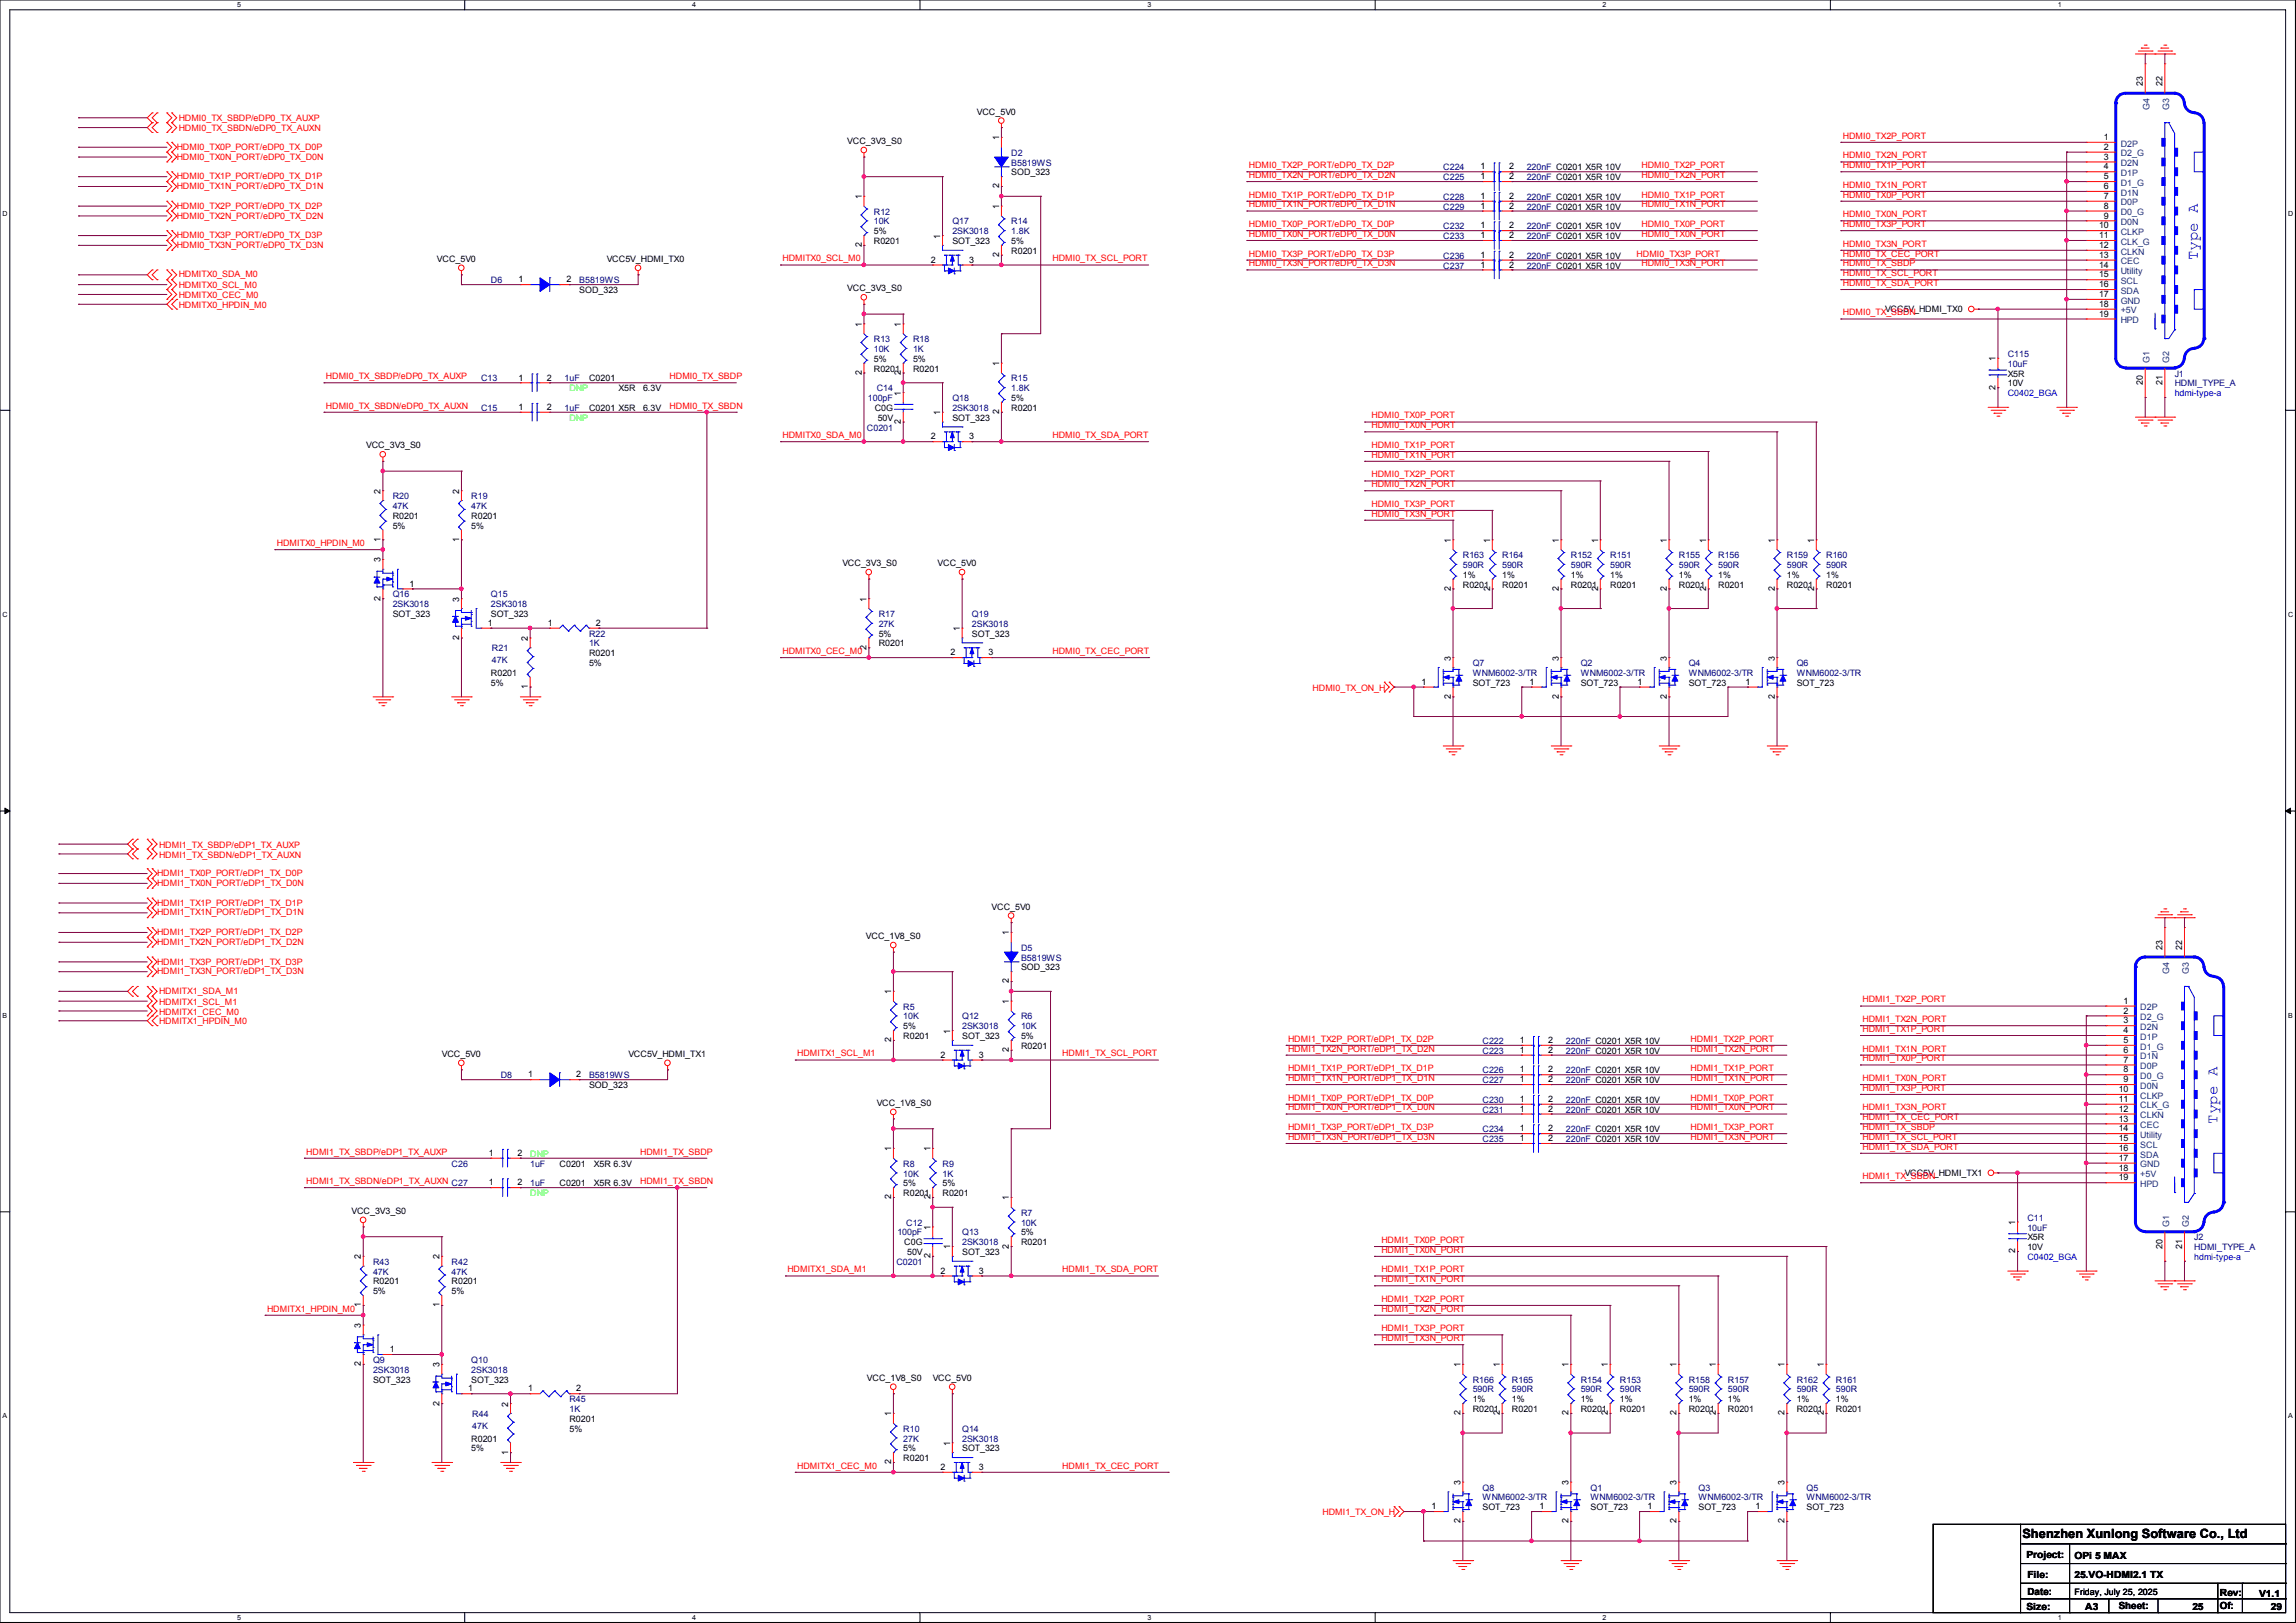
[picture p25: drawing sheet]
<svg xmlns="http://www.w3.org/2000/svg" width="297mm" height="210mm" viewBox="0 0 297 210" stroke-linecap="round" stroke-linejoin="round" font-family="sans-serif">
<defs><g id="words">
<g font-size="2" fill="#00f">
<text x="284.3" y="33.7" transform="rotate(-90 284.3 33.7)">Type A</text>
<text x="286.9" y="145.4" transform="rotate(-90 286.9 145.4)">Type A</text>
</g>
<text font-size="1.7" x="261.6" y="199">Shenzhen Xunlong Software Co., Ltd</text>
<g font-size="1.3">
<text x="262.1" y="201.6">Project:</text>
<text x="268.4" y="201.7">OPi 5 MAX</text>
<text x="262.1" y="208.3">Size:</text>
<text x="262.3" y="204.1">File:</text>
<text x="262.3" y="206.4">Date:</text>
<text x="268.4" y="204.1">25.VO-HDMI2.1 TX</text>
<text x="269.7" y="208.3">A3</text>
<text x="274.1" y="208.2">Sheet:</text>
<text x="283.6" y="208.3">25</text>
<text x="287.1" y="206.5">Rev:</text>
<text x="287.1" y="208.2">Of:</text>
<text x="292.2" y="206.7">V1.1</text>
<text x="293.8" y="208.3">29</text>
</g>
<g font-size="1.1">
<text x="277.2" y="11.2" transform="rotate(-90 277.2 11.2)">23</text>
<text x="279.7" y="11.2" transform="rotate(-90 279.7 11.2)">22</text>
<text x="126.4" y="14.8">VCC_5V0</text>
<text x="109.6" y="18.6">VCC_3V3_S0</text>
<text x="129.2" y="18.2" transform="rotate(-90 129.2 18.2)">1</text>
<text x="130.8" y="22.7">SOD_323</text>
<text x="191.5" y="23.2">1</text>
<text x="191.5" y="21.9">1</text>
<text x="195.2" y="23.2">2</text>
<text x="195.2" y="21.9">2</text>
<text x="272.2" y="18.1">1</text>
<text x="272.2" y="19.4">2</text>
<text x="272.2" y="20.7">3</text>
<text x="272.2" y="21.9">4</text>
<text x="272.2" y="23.2">5</text>
<text x="111.5" y="25.8" transform="rotate(-90 111.5 25.8)">1</text>
<text x="129.2" y="27.1" transform="rotate(-90 129.2 27.1)">1</text>
<text x="129.2" y="24.4" transform="rotate(-90 129.2 24.4)">2</text>
<text x="191.5" y="27">1</text>
<text x="191.5" y="29.5">1</text>
<text x="191.5" y="25.7">1</text>
<text x="195.2" y="27">2</text>
<text x="195.2" y="29.5">2</text>
<text x="195.2" y="25.7">2</text>
<text x="271.5" y="29.5">10</text>
<text x="272.2" y="24.5">6</text>
<text x="272.2" y="25.7">7</text>
<text x="272.2" y="27">8</text>
<text x="272.2" y="28.3">9</text>
<text x="56.5" y="33.9">VCC_5V0</text>
<text x="78.5" y="33.9">VCC5V_HDMI_TX0</text>
<text x="111.5" y="32" transform="rotate(-90 111.5 32)">2</text>
<text x="113" y="31.6">R0201</text>
<text x="113" y="30.3">5%</text>
<text x="120.4" y="34">2</text>
<text x="121.6" y="30.9" transform="rotate(-90 121.6 30.9)">1</text>
<text x="123.2" y="31.6">SOT_323</text>
<text x="125.3" y="34">3</text>
<text x="129.2" y="33.3" transform="rotate(-90 129.2 33.3)">2</text>
<text x="130.8" y="32.9">R0201</text>
<text x="130.8" y="31.6">5%</text>
<text x="191.5" y="34.6">1</text>
<text x="191.5" y="30.8">1</text>
<text x="191.5" y="33.4">1</text>
<text x="195.2" y="34.6">2</text>
<text x="195.2" y="30.8">2</text>
<text x="195.2" y="33.4">2</text>
<text x="271.5" y="30.8">11</text>
<text x="271.5" y="32.1">12</text>
<text x="271.5" y="33.4">13</text>
<text x="271.5" y="34.6">14</text>
<text x="271.5" y="35.9">15</text>
<text x="67.1" y="36.5">1</text>
<text x="73.3" y="36.5">2</text>
<text x="74.9" y="37.9">SOD_323</text>
<text x="109.6" y="37.7">VCC_3V3_S0</text>
<text x="243.8" y="40.3">VCC5V_HDMI_TX0</text>
<text x="271.5" y="37.2">16</text>
<text x="271.5" y="38.4">17</text>
<text x="271.5" y="39.7">18</text>
<text x="271.5" y="41">19</text>
<text x="111.5" y="42.3" transform="rotate(-90 111.5 42.3)">1</text>
<text x="113" y="46.8">5%</text>
<text x="116.5" y="42.3" transform="rotate(-90 116.5 42.3)">1</text>
<text x="118.1" y="46.8">5%</text>
<text x="129.2" y="47.4" transform="rotate(-90 129.2 47.4)">1</text>
<text x="258.1" y="46.7" transform="rotate(-90 258.1 46.7)">1</text>
<text x="67.1" y="53">1</text>
<text x="67.1" y="49.2">1</text>
<text x="70.7" y="53">2</text>
<text x="70.7" y="49.2">2</text>
<text x="76.2" y="53.2">C0201 X5R</text>
<text x="76.2" y="49.4">C0201</text>
<text x="80" y="50.6">X5R</text>
<text x="83.2" y="53.2">6.3V</text>
<text x="83.2" y="50.6">6.3V</text>
<text x="111.5" y="48.5" transform="rotate(-90 111.5 48.5)">2</text>
<text x="113" y="48.1">R0201</text>
<text x="113.2" y="53.2">C0G</text>
<text x="116.5" y="51.2" transform="rotate(-90 116.5 51.2)">1</text>
<text x="116.5" y="48.5" transform="rotate(-90 116.5 48.5)">2</text>
<text x="118.1" y="48.1">R0201</text>
<text x="121.6" y="53.7" transform="rotate(-90 121.6 53.7)">1</text>
<text x="129.2" y="53.6" transform="rotate(-90 129.2 53.6)">2</text>
<text x="130.8" y="53.2">R0201</text>
<text x="130.8" y="51.9">5%</text>
<text x="258.1" y="50.4" transform="rotate(-90 258.1 50.4)">2</text>
<text x="259.7" y="48.7">X5R</text>
<text x="259.7" y="50">10V</text>
<text x="277.2" y="49.8" transform="rotate(-90 277.2 49.8)">20</text>
<text x="279.7" y="49.8" transform="rotate(-90 279.7 49.8)">21</text>
<text x="47.4" y="58">VCC_3V3_S0</text>
<text x="113.5" y="54.4">50V</text>
<text x="116.5" y="54.9" transform="rotate(-90 116.5 54.9)">2</text>
<text x="120.4" y="56.9">2</text>
<text x="123.2" y="54.4">SOT_323</text>
<text x="125.3" y="56.9">3</text>
<text x="49.2" y="63.9" transform="rotate(-90 49.2 63.9)">2</text>
<text x="59.4" y="63.9" transform="rotate(-90 59.4 63.9)">2</text>
<text x="49.2" y="70.1" transform="rotate(-90 49.2 70.1)">1</text>
<text x="50.8" y="67.1">R0201</text>
<text x="50.8" y="68.4">5%</text>
<text x="59.4" y="70.1" transform="rotate(-90 59.4 70.1)">1</text>
<text x="61" y="67.1">R0201</text>
<text x="61" y="68.4">5%</text>
<text x="187.7" y="70.2" transform="rotate(-90 187.7 70.2)">1</text>
<text x="192.7" y="70.2" transform="rotate(-90 192.7 70.2)">1</text>
<text x="201.6" y="70.2" transform="rotate(-90 201.6 70.2)">1</text>
<text x="206.7" y="70.2" transform="rotate(-90 206.7 70.2)">1</text>
<text x="215.6" y="70.2" transform="rotate(-90 215.6 70.2)">1</text>
<text x="220.7" y="70.2" transform="rotate(-90 220.7 70.2)">1</text>
<text x="229.6" y="70.2" transform="rotate(-90 229.6 70.2)">1</text>
<text x="234.7" y="70.2" transform="rotate(-90 234.7 70.2)">1</text>
<text x="49.2" y="77.7" transform="rotate(-90 49.2 77.7)">2</text>
<text x="49.2" y="72.8" transform="rotate(-90 49.2 72.8)">3</text>
<text x="53" y="75.9">1</text>
<text x="59.4" y="77.9" transform="rotate(-90 59.4 77.9)">3</text>
<text x="109" y="73.2">VCC_3V3_S0</text>
<text x="112.1" y="77.9" transform="rotate(-90 112.1 77.9)">1</text>
<text x="121.3" y="73.2">VCC_5V0</text>
<text x="187.7" y="76.5" transform="rotate(-90 187.7 76.5)">2</text>
<text x="189.2" y="76">R0201</text>
<text x="189.2" y="74.8">1%</text>
<text x="192.7" y="76.5" transform="rotate(-90 192.7 76.5)">2</text>
<text x="194.3" y="76">R0201</text>
<text x="194.3" y="74.8">1%</text>
<text x="201.6" y="76.5" transform="rotate(-90 201.6 76.5)">2</text>
<text x="203.2" y="76">R0201</text>
<text x="203.2" y="74.8">1%</text>
<text x="206.7" y="76.5" transform="rotate(-90 206.7 76.5)">2</text>
<text x="208.3" y="76">R0201</text>
<text x="208.3" y="74.8">1%</text>
<text x="215.6" y="76.5" transform="rotate(-90 215.6 76.5)">2</text>
<text x="217.2" y="76">R0201</text>
<text x="217.2" y="74.8">1%</text>
<text x="220.7" y="76.5" transform="rotate(-90 220.7 76.5)">2</text>
<text x="222.2" y="76">R0201</text>
<text x="222.2" y="74.8">1%</text>
<text x="229.6" y="76.5" transform="rotate(-90 229.6 76.5)">2</text>
<text x="231.1" y="76">R0201</text>
<text x="231.1" y="74.8">1%</text>
<text x="234.7" y="76.5" transform="rotate(-90 234.7 76.5)">2</text>
<text x="236.2" y="76">R0201</text>
<text x="236.2" y="74.8">1%</text>
<text x="50.8" y="79.8">SOT_323</text>
<text x="59.4" y="82.8" transform="rotate(-90 59.4 82.8)">2</text>
<text x="63.1" y="81">1</text>
<text x="63.5" y="79.8">SOT_323</text>
<text x="68.3" y="82.9" transform="rotate(-90 68.3 82.9)">2</text>
<text x="70.9" y="81">1</text>
<text x="77.1" y="81">2</text>
<text x="113.7" y="83.7">R0201</text>
<text x="113.7" y="82.4">5%</text>
<text x="124.2" y="81.7" transform="rotate(-90 124.2 81.7)">1</text>
<text x="125.7" y="82.4">SOT_323</text>
<text x="63.5" y="87.5">R0201</text>
<text x="63.5" y="88.7">5%</text>
<text x="68.3" y="89.2" transform="rotate(-90 68.3 89.2)">1</text>
<text x="76.2" y="84.9">R0201</text>
<text x="76.2" y="86.2">5%</text>
<text x="112.1" y="84.1" transform="rotate(-90 112.1 84.1)">2</text>
<text x="122.9" y="84.8">2</text>
<text x="127.9" y="84.8">3</text>
<text x="183.9" y="88.6">1</text>
<text x="187.7" y="85.5" transform="rotate(-90 187.7 85.5)">3</text>
<text x="190.5" y="88.7">SOT_723</text>
<text x="197.9" y="88.6">1</text>
<text x="201.6" y="85.5" transform="rotate(-90 201.6 85.5)">3</text>
<text x="204.5" y="88.7">SOT_723</text>
<text x="211.8" y="88.6">1</text>
<text x="215.6" y="85.5" transform="rotate(-90 215.6 85.5)">3</text>
<text x="218.4" y="88.7">SOT_723</text>
<text x="225.8" y="88.6">1</text>
<text x="229.6" y="85.5" transform="rotate(-90 229.6 85.5)">3</text>
<text x="232.4" y="88.7">SOT_723</text>
<text x="187.7" y="90.4" transform="rotate(-90 187.7 90.4)">2</text>
<text x="201.6" y="90.4" transform="rotate(-90 201.6 90.4)">2</text>
<text x="215.6" y="90.4" transform="rotate(-90 215.6 90.4)">2</text>
<text x="229.6" y="90.4" transform="rotate(-90 229.6 90.4)">2</text>
<text x="128.3" y="117.7">VCC_5V0</text>
<text x="112" y="121.5">VCC_1V8_S0</text>
<text x="130.5" y="121" transform="rotate(-90 130.5 121)">1</text>
<text x="132.1" y="125.6">SOD_323</text>
<text x="279.7" y="122.9" transform="rotate(-90 279.7 122.9)">23</text>
<text x="282.3" y="122.9" transform="rotate(-90 282.3 122.9)">22</text>
<text x="115.3" y="128.7" transform="rotate(-90 115.3 128.7)">1</text>
<text x="130.5" y="129.9" transform="rotate(-90 130.5 129.9)">1</text>
<text x="130.5" y="127.3" transform="rotate(-90 130.5 127.3)">2</text>
<text x="274.7" y="129.9">1</text>
<text x="274.7" y="131.1">2</text>
<text x="57.1" y="136.7">VCC_5V0</text>
<text x="81.3" y="136.7">VCC5V_HDMI_TX1</text>
<text x="115.3" y="134.9" transform="rotate(-90 115.3 134.9)">2</text>
<text x="116.8" y="134.5">R0201</text>
<text x="116.8" y="133.2">5%</text>
<text x="121.7" y="136.9">2</text>
<text x="122.9" y="133.7" transform="rotate(-90 122.9 133.7)">1</text>
<text x="124.5" y="134.5">SOT_323</text>
<text x="126.6" y="136.9">3</text>
<text x="130.5" y="136.1" transform="rotate(-90 130.5 136.1)">2</text>
<text x="132.1" y="135.7">R0201</text>
<text x="132.1" y="134.5">5%</text>
<text x="196.6" y="136.2">1</text>
<text x="196.6" y="135">1</text>
<text x="200.3" y="136.2">2</text>
<text x="200.3" y="135">2</text>
<text x="274.7" y="132.4">3</text>
<text x="274.7" y="133.7">4</text>
<text x="274.7" y="135">5</text>
<text x="274.7" y="136.2">6</text>
<text x="274.7" y="137.5">7</text>
<text x="68.3" y="139.4">1</text>
<text x="74.5" y="139.4">2</text>
<text x="76.2" y="140.8">SOD_323</text>
<text x="113.4" y="143.1">VCC_1V8_S0</text>
<text x="196.6" y="138.8">1</text>
<text x="196.6" y="140">1</text>
<text x="196.6" y="142.6">1</text>
<text x="196.6" y="143.8">1</text>
<text x="200.3" y="138.8">2</text>
<text x="200.3" y="140">2</text>
<text x="200.3" y="142.6">2</text>
<text x="200.3" y="143.8">2</text>
<text x="274.1" y="141.3">10</text>
<text x="274.1" y="142.6">11</text>
<text x="274.1" y="143.8">12</text>
<text x="274.7" y="138.8">8</text>
<text x="274.7" y="140">9</text>
<text x="63.2" y="149.6">1</text>
<text x="66.9" y="149.6">2</text>
<text x="115.3" y="149" transform="rotate(-90 115.3 149)">1</text>
<text x="120.4" y="149" transform="rotate(-90 120.4 149)">1</text>
<text x="196.6" y="146.4">1</text>
<text x="196.6" y="147.7">1</text>
<text x="200.3" y="146.4">2</text>
<text x="200.3" y="147.7">2</text>
<text x="274.1" y="145.1">13</text>
<text x="274.1" y="146.4">14</text>
<text x="274.1" y="147.7">15</text>
<text x="274.1" y="148.9">16</text>
<text x="63.2" y="153.4">1</text>
<text x="66.9" y="153.4">2</text>
<text x="72.4" y="151">C0201</text>
<text x="72.4" y="153.5">C0201</text>
<text x="76.8" y="151">X5R 6.3V</text>
<text x="76.8" y="153.5">X5R 6.3V</text>
<text x="115.3" y="155.2" transform="rotate(-90 115.3 155.2)">2</text>
<text x="116.8" y="154.8">R0201</text>
<text x="116.8" y="153.5">5%</text>
<text x="120.4" y="155.2" transform="rotate(-90 120.4 155.2)">2</text>
<text x="121.9" y="154.8">R0201</text>
<text x="121.9" y="153.5">5%</text>
<text x="130.5" y="155.3" transform="rotate(-90 130.5 155.3)">1</text>
<text x="246.4" y="152.1">VCC5V_HDMI_TX1</text>
<text x="274.1" y="150.2">17</text>
<text x="274.1" y="151.5">18</text>
<text x="274.1" y="152.7">19</text>
<text x="45.5" y="157.1">VCC_3V3_S0</text>
<text x="117" y="161.1">C0G</text>
<text x="120.4" y="159.1" transform="rotate(-90 120.4 159.1)">1</text>
<text x="122.9" y="161.7" transform="rotate(-90 122.9 161.7)">1</text>
<text x="130.5" y="161.5" transform="rotate(-90 130.5 161.5)">2</text>
<text x="132.1" y="161.1">R0201</text>
<text x="132.1" y="159.9">5%</text>
<text x="260.7" y="158.5" transform="rotate(-90 260.7 158.5)">1</text>
<text x="262.3" y="160.5">X5R</text>
<text x="262.3" y="161.8">10V</text>
<text x="279.7" y="161.5" transform="rotate(-90 279.7 161.5)">20</text>
<text x="282.3" y="161.5" transform="rotate(-90 282.3 161.5)">21</text>
<text x="46.7" y="162.9" transform="rotate(-90 46.7 162.9)">2</text>
<text x="48.3" y="166.2">R0201</text>
<text x="48.3" y="167.5">5%</text>
<text x="56.9" y="162.9" transform="rotate(-90 56.9 162.9)">2</text>
<text x="58.4" y="166.2">R0201</text>
<text x="58.4" y="167.5">5%</text>
<text x="117.3" y="162.4">50V</text>
<text x="120.4" y="162.8" transform="rotate(-90 120.4 162.8)">2</text>
<text x="121.7" y="164.8">2</text>
<text x="124.5" y="162.4">SOT_323</text>
<text x="126.6" y="164.8">3</text>
<text x="260.7" y="162.2" transform="rotate(-90 260.7 162.2)">2</text>
<text x="46.7" y="171.8" transform="rotate(-90 46.7 171.8)">3</text>
<text x="46.7" y="169.2" transform="rotate(-90 46.7 169.2)">1</text>
<text x="56.9" y="169.2" transform="rotate(-90 56.9 169.2)">1</text>
<text x="46.7" y="176.8" transform="rotate(-90 46.7 176.8)">2</text>
<text x="48.3" y="178.9">SOT_323</text>
<text x="50.4" y="175">1</text>
<text x="56.9" y="176.9" transform="rotate(-90 56.9 176.9)">3</text>
<text x="61" y="178.9">SOT_323</text>
<text x="112.1" y="178.6">VCC_1V8_S0</text>
<text x="120.6" y="178.6">VCC_5V0</text>
<text x="188.9" y="176.9" transform="rotate(-90 188.9 176.9)">1</text>
<text x="194" y="176.9" transform="rotate(-90 194 176.9)">1</text>
<text x="202.9" y="176.9" transform="rotate(-90 202.9 176.9)">1</text>
<text x="208" y="176.9" transform="rotate(-90 208 176.9)">1</text>
<text x="216.9" y="176.9" transform="rotate(-90 216.9 176.9)">1</text>
<text x="222" y="176.9" transform="rotate(-90 222 176.9)">1</text>
<text x="230.8" y="176.9" transform="rotate(-90 230.8 176.9)">1</text>
<text x="235.9" y="176.9" transform="rotate(-90 235.9 176.9)">1</text>
<text x="56.9" y="181.9" transform="rotate(-90 56.9 181.9)">2</text>
<text x="60.6" y="180">1</text>
<text x="65.7" y="182" transform="rotate(-90 65.7 182)">2</text>
<text x="68.3" y="180">1</text>
<text x="73.7" y="184">R0201</text>
<text x="73.7" y="185.3">5%</text>
<text x="74.5" y="180">2</text>
<text x="115.3" y="183.3" transform="rotate(-90 115.3 183.3)">1</text>
<text x="188.9" y="183.1" transform="rotate(-90 188.9 183.1)">2</text>
<text x="190.5" y="182.7">R0201</text>
<text x="190.5" y="181.4">1%</text>
<text x="194" y="183.1" transform="rotate(-90 194 183.1)">2</text>
<text x="195.6" y="182.7">R0201</text>
<text x="195.6" y="181.4">1%</text>
<text x="202.9" y="183.1" transform="rotate(-90 202.9 183.1)">2</text>
<text x="204.5" y="182.7">R0201</text>
<text x="204.5" y="181.4">1%</text>
<text x="208" y="183.1" transform="rotate(-90 208 183.1)">2</text>
<text x="209.5" y="182.7">R0201</text>
<text x="209.5" y="181.4">1%</text>
<text x="216.9" y="183.1" transform="rotate(-90 216.9 183.1)">2</text>
<text x="218.4" y="182.7">R0201</text>
<text x="218.4" y="181.4">1%</text>
<text x="222" y="183.1" transform="rotate(-90 222 183.1)">2</text>
<text x="223.5" y="182.7">R0201</text>
<text x="223.5" y="181.4">1%</text>
<text x="230.8" y="183.1" transform="rotate(-90 230.8 183.1)">2</text>
<text x="232.4" y="182.7">R0201</text>
<text x="232.4" y="181.4">1%</text>
<text x="235.9" y="183.1" transform="rotate(-90 235.9 183.1)">2</text>
<text x="237.5" y="182.7">R0201</text>
<text x="237.5" y="181.4">1%</text>
<text x="61" y="186.5">R0201</text>
<text x="61" y="187.8">5%</text>
<text x="65.7" y="188.2" transform="rotate(-90 65.7 188.2)">1</text>
<text x="115.3" y="189.5" transform="rotate(-90 115.3 189.5)">2</text>
<text x="116.8" y="189.1">R0201</text>
<text x="116.8" y="187.8">5%</text>
<text x="121.7" y="190.2">2</text>
<text x="122.9" y="187.1" transform="rotate(-90 122.9 187.1)">1</text>
<text x="124.5" y="187.8">SOT_323</text>
<text x="126.6" y="190.2">3</text>
<text x="185.2" y="195.3">1</text>
<text x="188.9" y="197.1" transform="rotate(-90 188.9 197.1)">2</text>
<text x="188.9" y="192.2" transform="rotate(-90 188.9 192.2)">3</text>
<text x="191.8" y="195.4">SOT_723</text>
<text x="199.1" y="195.3">1</text>
<text x="202.9" y="197.1" transform="rotate(-90 202.9 197.1)">2</text>
<text x="202.9" y="192.2" transform="rotate(-90 202.9 192.2)">3</text>
<text x="205.7" y="195.4">SOT_723</text>
<text x="213.1" y="195.3">1</text>
<text x="216.9" y="197.1" transform="rotate(-90 216.9 197.1)">2</text>
<text x="216.9" y="192.2" transform="rotate(-90 216.9 192.2)">3</text>
<text x="219.7" y="195.4">SOT_723</text>
<text x="227.1" y="195.3">1</text>
<text x="230.8" y="197.1" transform="rotate(-90 230.8 197.1)">2</text>
<text x="230.8" y="192.2" transform="rotate(-90 230.8 192.2)">3</text>
<text x="233.7" y="195.4">SOT_723</text>
<text x="268.4" y="206.3">Friday, July 25, 2025</text>
</g>
<g font-size="1.1" fill="#f00">
<text x="23.1" y="15.7">HDMI0_TX_SBDP/eDP0_TX_AUXP</text>
<text x="23.1" y="17">HDMI0_TX_SBDN/eDP0_TX_AUXN</text>
<text x="238.4" y="17.9">HDMI0_TX2P_PORT</text>
<text x="22.9" y="19.4">HDMI0_TX0P_PORT/eDP0_TX_D0P</text>
<text x="22.9" y="20.7">HDMI0_TX0N_PORT/eDP0_TX_D0N</text>
<text x="22.9" y="23.2">HDMI0_TX1P_PORT/eDP0_TX_D1P</text>
<text x="161.5" y="21.8">HDMI0_TX2P_PORT/eDP0_TX_D2P</text>
<text x="161.5" y="23">HDMI0_TX2N_PORT/eDP0_TX_D2N</text>
<text x="212.3" y="21.8">HDMI0_TX2P_PORT</text>
<text x="212.3" y="23">HDMI0_TX2N_PORT</text>
<text x="238.4" y="20.5">HDMI0_TX2N_PORT</text>
<text x="238.4" y="21.8">HDMI0_TX1P_PORT</text>
<text x="22.9" y="24.5">HDMI0_TX1N_PORT/eDP0_TX_D1N</text>
<text x="22.9" y="27">HDMI0_TX2P_PORT/eDP0_TX_D2P</text>
<text x="22.9" y="28.3">HDMI0_TX2N_PORT/eDP0_TX_D2N</text>
<text x="161.5" y="25.6">HDMI0_TX1P_PORT/eDP0_TX_D1P</text>
<text x="161.5" y="26.8">HDMI0_TX1N_PORT/eDP0_TX_D1N</text>
<text x="161.5" y="29.4">HDMI0_TX0P_PORT/eDP0_TX_D0P</text>
<text x="212.3" y="25.6">HDMI0_TX1P_PORT</text>
<text x="212.3" y="26.8">HDMI0_TX1N_PORT</text>
<text x="212.3" y="29.4">HDMI0_TX0P_PORT</text>
<text x="238.4" y="28.1">HDMI0_TX0N_PORT</text>
<text x="238.4" y="24.3">HDMI0_TX1N_PORT</text>
<text x="238.4" y="29.4">HDMI0_TX3P_PORT</text>
<text x="238.4" y="25.6">HDMI0_TX0P_PORT</text>
<text x="22.9" y="30.8">HDMI0_TX3P_PORT/eDP0_TX_D3P</text>
<text x="22.9" y="32.1">HDMI0_TX3N_PORT/eDP0_TX_D3N</text>
<text x="23.1" y="35.9">HDMITX0_SDA_M0</text>
<text x="101.2" y="33.8">HDMITX0_SCL_M0</text>
<text x="136.1" y="33.8">HDMI0_TX_SCL_PORT</text>
<text x="161.5" y="30.6">HDMI0_TX0N_PORT/eDP0_TX_D0N</text>
<text x="161.5" y="33.2">HDMI0_TX3P_PORT/eDP0_TX_D3P</text>
<text x="161.5" y="34.5">HDMI0_TX3N_PORT/eDP0_TX_D3N</text>
<text x="211.7" y="33.2">HDMI0_TX3P_PORT</text>
<text x="212.3" y="30.6">HDMI0_TX0N_PORT</text>
<text x="212.3" y="34.5">HDMI0_TX3N_PORT</text>
<text x="238.4" y="35.7">HDMI0_TX_SCL_PORT</text>
<text x="238.4" y="33.2">HDMI0_TX_CEC_PORT</text>
<text x="238.4" y="31.9">HDMI0_TX3N_PORT</text>
<text x="238.4" y="34.5">HDMI0_TX_SBDP</text>
<text x="23.1" y="39.8">HDMITX0_HPDIN_M0</text>
<text x="23.1" y="37.3">HDMITX0_SCL_M0</text>
<text x="23.1" y="38.6">HDMITX0_CEC_M0</text>
<text x="238.4" y="37">HDMI0_TX_SDA_PORT</text>
<text x="238.4" y="40.8">HDMI0_TX_SBDN</text>
<text x="42.2" y="52.9">HDMI0_TX_SBDN/eDP0_TX_AUXN</text>
<text x="42.2" y="49.1">HDMI0_TX_SBDP/eDP0_TX_AUXP</text>
<text x="86.6" y="49.1">HDMI0_TX_SBDP</text>
<text x="86.6" y="52.9">HDMI0_TX_SBDN</text>
<text x="101.2" y="56.7">HDMITX0_SDA_M0</text>
<text x="136.1" y="56.7">HDMI0_TX_SDA_PORT</text>
<text x="177.4" y="54.1">HDMI0_TX0P_PORT</text>
<text x="177.4" y="55.4">HDMI0_TX0N_PORT</text>
<text x="177.4" y="58">HDMI0_TX1P_PORT</text>
<text x="177.4" y="59.2">HDMI0_TX1N_PORT</text>
<text x="177.4" y="61.8">HDMI0_TX2P_PORT</text>
<text x="177.4" y="63">HDMI0_TX2N_PORT</text>
<text x="177.4" y="65.6">HDMI0_TX3P_PORT</text>
<text x="35.8" y="70.7">HDMITX0_HPDIN_M0</text>
<text x="177.4" y="66.8">HDMI0_TX3N_PORT</text>
<text x="101.2" y="84.6">HDMITX0_CEC_M0</text>
<text x="136.1" y="84.6">HDMI0_TX_CEC_PORT</text>
<text x="169.8" y="89.4">HDMI0_TX_ON_H</text>
<text x="20.3" y="113.4">HDMI1_TX0P_PORT/eDP1_TX_D0P</text>
<text x="20.6" y="109.7">HDMI1_TX_SBDP/eDP1_TX_AUXP</text>
<text x="20.6" y="111">HDMI1_TX_SBDN/eDP1_TX_AUXN</text>
<text x="20.3" y="118.4">HDMI1_TX1N_PORT/eDP1_TX_D1N</text>
<text x="20.3" y="117.2">HDMI1_TX1P_PORT/eDP1_TX_D1P</text>
<text x="20.3" y="114.6">HDMI1_TX0N_PORT/eDP1_TX_D0N</text>
<text x="20.3" y="122.3">HDMI1_TX2N_PORT/eDP1_TX_D2N</text>
<text x="20.3" y="121">HDMI1_TX2P_PORT/eDP1_TX_D2P</text>
<text x="20.3" y="124.8">HDMI1_TX3P_PORT/eDP1_TX_D3P</text>
<text x="20.3" y="126.1">HDMI1_TX3N_PORT/eDP1_TX_D3N</text>
<text x="20.6" y="128.6">HDMITX1_SDA_M1</text>
<text x="20.6" y="130">HDMITX1_SCL_M1</text>
<text x="20.6" y="131.3">HDMITX1_CEC_M0</text>
<text x="240.9" y="129.7">HDMI1_TX2P_PORT</text>
<text x="20.6" y="132.5">HDMITX1_HPDIN_M0</text>
<text x="103.1" y="136.7">HDMITX1_SCL_M1</text>
<text x="137.4" y="136.7">HDMI1_TX_SCL_PORT</text>
<text x="166.6" y="134.8">HDMI1_TX2P_PORT/eDP1_TX_D2P</text>
<text x="166.6" y="136.1">HDMI1_TX2N_PORT/eDP1_TX_D2N</text>
<text x="218.7" y="134.8">HDMI1_TX2P_PORT</text>
<text x="218.7" y="136.1">HDMI1_TX2N_PORT</text>
<text x="240.9" y="133.5">HDMI1_TX1P_PORT</text>
<text x="240.9" y="132.2">HDMI1_TX2N_PORT</text>
<text x="240.9" y="136.1">HDMI1_TX1N_PORT</text>
<text x="240.9" y="137.3">HDMI1_TX0P_PORT</text>
<text x="166.6" y="138.6">HDMI1_TX1P_PORT/eDP1_TX_D1P</text>
<text x="166.6" y="139.9">HDMI1_TX1N_PORT/eDP1_TX_D1N</text>
<text x="166.6" y="142.4">HDMI1_TX0P_PORT/eDP1_TX_D0P</text>
<text x="166.6" y="143.7">HDMI1_TX0N_PORT/eDP1_TX_D0N</text>
<text x="218.7" y="138.6">HDMI1_TX1P_PORT</text>
<text x="218.7" y="139.9">HDMI1_TX1N_PORT</text>
<text x="218.7" y="142.4">HDMI1_TX0P_PORT</text>
<text x="218.7" y="143.7">HDMI1_TX0N_PORT</text>
<text x="240.9" y="143.7">HDMI1_TX3N_PORT</text>
<text x="240.9" y="139.9">HDMI1_TX0N_PORT</text>
<text x="240.9" y="141.1">HDMI1_TX3P_PORT</text>
<text x="39.6" y="149.4">HDMI1_TX_SBDP/eDP1_TX_AUXP</text>
<text x="82.8" y="149.4">HDMI1_TX_SBDP</text>
<text x="166.6" y="146.2">HDMI1_TX3P_PORT/eDP1_TX_D3P</text>
<text x="166.6" y="147.5">HDMI1_TX3N_PORT/eDP1_TX_D3N</text>
<text x="218.7" y="146.2">HDMI1_TX3P_PORT</text>
<text x="218.7" y="147.5">HDMI1_TX3N_PORT</text>
<text x="240.9" y="148.8">HDMI1_TX_SDA_PORT</text>
<text x="240.9" y="147.5">HDMI1_TX_SCL_PORT</text>
<text x="240.9" y="144.9">HDMI1_TX_CEC_PORT</text>
<text x="240.9" y="146.2">HDMI1_TX_SBDP</text>
<text x="39.6" y="153.2">HDMI1_TX_SBDN/eDP1_TX_AUXN</text>
<text x="82.8" y="153.2">HDMI1_TX_SBDN</text>
<text x="240.9" y="152.6">HDMI1_TX_SBDN</text>
<text x="178.7" y="160.8">HDMI1_TX0P_PORT</text>
<text x="101.9" y="164.6">HDMITX1_SDA_M1</text>
<text x="137.4" y="164.6">HDMI1_TX_SDA_PORT</text>
<text x="178.7" y="162.1">HDMI1_TX0N_PORT</text>
<text x="178.7" y="164.6">HDMI1_TX1P_PORT</text>
<text x="178.7" y="165.9">HDMI1_TX1N_PORT</text>
<text x="34.5" y="169.7">HDMITX1_HPDIN_M0</text>
<text x="178.7" y="168.4">HDMI1_TX2P_PORT</text>
<text x="178.7" y="169.7">HDMI1_TX2N_PORT</text>
<text x="178.7" y="172.3">HDMI1_TX3P_PORT</text>
<text x="178.7" y="173.5">HDMI1_TX3N_PORT</text>
<text x="103.1" y="190">HDMITX1_CEC_M0</text>
<text x="137.4" y="190">HDMI1_TX_CEC_PORT</text>
<text x="171.1" y="196">HDMI1_TX_ON_H</text>
</g>
<g font-size="1.1" fill="#004080">
<text x="278" y="14.2" transform="rotate(-90 278 14.2)">G4</text>
<text x="280.6" y="14.2" transform="rotate(-90 280.6 14.2)">G3</text>
<text x="274.3" y="19">D2P</text>
<text x="274.3" y="20.2">D2_G</text>
<text x="274.3" y="21.5">D2N</text>
<text x="274.3" y="22.8">D1P</text>
<text x="274.3" y="24">D1_G</text>
<text x="274.3" y="25.3">D1N</text>
<text x="274.3" y="26.6">D0P</text>
<text x="274.3" y="27.9">D0_G</text>
<text x="274.3" y="29.1">D0N</text>
<text x="274.3" y="30.4">CLKP</text>
<text x="274.3" y="31.7">CLK_G</text>
<text x="274.3" y="32.9">CLKN</text>
<text x="274.3" y="34.2">CEC</text>
<text x="274.3" y="35.5">Utility</text>
<text x="274.3" y="36.7">SCL</text>
<text x="274.3" y="38">SDA</text>
<text x="274.3" y="39.3">GND</text>
<text x="274.3" y="40.6">+5V</text>
<text x="274.3" y="41.8">HPD</text>
<text x="278" y="47" transform="rotate(-90 278 47)">G1</text>
<text x="280.6" y="47" transform="rotate(-90 280.6 47)">G2</text>
<text x="280.6" y="126" transform="rotate(-90 280.6 126)">G4</text>
<text x="283.1" y="126" transform="rotate(-90 283.1 126)">G3</text>
<text x="276.9" y="130.7">D2P</text>
<text x="276.9" y="132">D2_G</text>
<text x="276.9" y="133.3">D2N</text>
<text x="276.9" y="134.5">D1P</text>
<text x="276.9" y="135.8">D1_G</text>
<text x="276.9" y="137.1">D1N</text>
<text x="276.9" y="138.3">D0P</text>
<text x="276.9" y="139.6">D0_G</text>
<text x="276.9" y="140.9">D0N</text>
<text x="276.9" y="142.2">CLKP</text>
<text x="276.9" y="143.4">CLK_G</text>
<text x="276.9" y="144.7">CLKN</text>
<text x="276.9" y="146">CEC</text>
<text x="276.9" y="147.2">Utility</text>
<text x="276.9" y="148.5">SCL</text>
<text x="276.9" y="149.8">SDA</text>
<text x="276.9" y="151">GND</text>
<text x="276.9" y="152.3">+5V</text>
<text x="276.9" y="153.6">HPD</text>
<text x="280.6" y="158.8" transform="rotate(-90 280.6 158.8)">G1</text>
<text x="283.1" y="158.8" transform="rotate(-90 283.1 158.8)">G2</text>
</g>
<g font-size="1.1" fill="#000080">
<text x="130.8" y="20.2">D2</text>
<text x="130.8" y="21.4">B5819WS</text>
<text x="186.7" y="23.3">C225</text>
<text x="186.7" y="22.1">C224</text>
<text x="197.5" y="23.3">220nF C0201 X5R 10V</text>
<text x="197.5" y="22.1">220nF C0201 X5R 10V</text>
<text x="113" y="27.8">R12</text>
<text x="113" y="29">10K</text>
<text x="123.2" y="29">Q17</text>
<text x="130.8" y="29">R14</text>
<text x="186.7" y="27.1">C229</text>
<text x="186.7" y="29.7">C232</text>
<text x="186.7" y="25.9">C228</text>
<text x="197.5" y="27.1">220nF C0201 X5R 10V</text>
<text x="197.5" y="29.7">220nF C0201 X5R 10V</text>
<text x="197.5" y="25.9">220nF C0201 X5R 10V</text>
<text x="123.2" y="30.3">2SK3018</text>
<text x="130.8" y="30.3">1.8K</text>
<text x="186.7" y="34.8">C237</text>
<text x="186.7" y="30.9">C233</text>
<text x="186.7" y="33.5">C236</text>
<text x="197.5" y="34.8">220nF C0201 X5R 10V</text>
<text x="197.5" y="30.9">220nF C0201 X5R 10V</text>
<text x="197.5" y="33.5">220nF C0201 X5R 10V</text>
<text x="63.5" y="36.7">D6</text>
<text x="74.9" y="36.7">B5819WS</text>
<text x="113" y="44.3">R13</text>
<text x="113" y="45.6">10K</text>
<text x="118.1" y="44.3">R18</text>
<text x="118.1" y="45.6">1K</text>
<text x="259.7" y="46.2">C115</text>
<text x="259.7" y="47.5">10uF</text>
<text x="62.2" y="53.2">C15</text>
<text x="62.2" y="49.4">C13</text>
<text x="73" y="53.2">1uF</text>
<text x="73" y="49.4">1uF</text>
<text x="112.3" y="51.9">100pF</text>
<text x="113.4" y="50.6">C14</text>
<text x="123.2" y="51.9">Q18</text>
<text x="123.2" y="53.2">2SK3018</text>
<text x="130.8" y="49.4">R15</text>
<text x="130.8" y="50.6">1.8K</text>
<text x="281.3" y="48.7">J1</text>
<text x="281.3" y="50">HDMI_TYPE_A</text>
<text x="112.1" y="55.7">C0201</text>
<text x="50.8" y="64.6">R20</text>
<text x="50.8" y="65.9">47K</text>
<text x="61" y="64.6">R19</text>
<text x="61" y="65.9">47K</text>
<text x="50.8" y="77.3">Q16</text>
<text x="63.5" y="77.3">Q15</text>
<text x="189.2" y="72.2">R163</text>
<text x="189.2" y="73.5">590R</text>
<text x="194.3" y="72.2">R164</text>
<text x="194.3" y="73.5">590R</text>
<text x="203.2" y="72.2">R152</text>
<text x="203.2" y="73.5">590R</text>
<text x="208.3" y="72.2">R151</text>
<text x="208.3" y="73.5">590R</text>
<text x="217.2" y="72.2">R155</text>
<text x="217.2" y="73.5">590R</text>
<text x="222.2" y="72.2">R156</text>
<text x="222.2" y="73.5">590R</text>
<text x="231.1" y="72.2">R159</text>
<text x="231.1" y="73.5">590R</text>
<text x="236.2" y="72.2">R160</text>
<text x="236.2" y="73.5">590R</text>
<text x="50.8" y="78.6">2SK3018</text>
<text x="63.5" y="78.6">2SK3018</text>
<text x="76.2" y="82.4">R22</text>
<text x="76.2" y="83.7">1K</text>
<text x="113.7" y="79.8">R17</text>
<text x="113.7" y="81.1">27K</text>
<text x="125.7" y="79.8">Q19</text>
<text x="125.7" y="81.1">2SK3018</text>
<text x="63.6" y="84.3">R21</text>
<text x="63.6" y="85.8">47K</text>
<text x="190.5" y="86.2">Q7</text>
<text x="190.5" y="87.5">WNM6002-3/TR</text>
<text x="204.5" y="86.2">Q2</text>
<text x="204.5" y="87.5">WNM6002-3/TR</text>
<text x="218.4" y="86.2">Q4</text>
<text x="218.4" y="87.5">WNM6002-3/TR</text>
<text x="232.4" y="86.2">Q6</text>
<text x="232.4" y="87.5">WNM6002-3/TR</text>
<text x="132.1" y="123">D5</text>
<text x="132.1" y="124.3">B5819WS</text>
<text x="116.8" y="130.6">R5</text>
<text x="116.8" y="131.9">10K</text>
<text x="124.5" y="131.9">Q12</text>
<text x="132.1" y="131.9">R6</text>
<text x="124.5" y="133.2">2SK3018</text>
<text x="132.1" y="133.2">10K</text>
<text x="191.8" y="136.4">C223</text>
<text x="191.8" y="135.1">C222</text>
<text x="202.6" y="136.4">220nF C0201 X5R 10V</text>
<text x="202.6" y="135.1">220nF C0201 X5R 10V</text>
<text x="64.8" y="139.5">D8</text>
<text x="76.2" y="139.5">B5819WS</text>
<text x="191.8" y="138.9">C226</text>
<text x="191.8" y="140.2">C227</text>
<text x="191.8" y="142.7">C230</text>
<text x="191.8" y="144">C231</text>
<text x="202.6" y="138.9">220nF C0201 X5R 10V</text>
<text x="202.6" y="140.2">220nF C0201 X5R 10V</text>
<text x="202.6" y="142.7">220nF C0201 X5R 10V</text>
<text x="202.6" y="144">220nF C0201 X5R 10V</text>
<text x="191.8" y="146.5">C234</text>
<text x="191.8" y="147.8">C235</text>
<text x="202.6" y="146.5">220nF C0201 X5R 10V</text>
<text x="202.6" y="147.8">220nF C0201 X5R 10V</text>
<text x="58.4" y="151">C26</text>
<text x="58.4" y="153.5">C27</text>
<text x="68.6" y="151">1uF</text>
<text x="68.6" y="153.5">1uF</text>
<text x="116.8" y="151">R8</text>
<text x="116.8" y="152.2">10K</text>
<text x="121.9" y="151">R9</text>
<text x="121.9" y="152.2">1K</text>
<text x="116.1" y="159.9">100pF</text>
<text x="117.2" y="158.6">C12</text>
<text x="124.5" y="159.9">Q13</text>
<text x="124.5" y="161.1">2SK3018</text>
<text x="132.1" y="157.3">R7</text>
<text x="132.1" y="158.6">10K</text>
<text x="262.3" y="157.9">C11</text>
<text x="262.3" y="159.2">10uF</text>
<text x="283.8" y="160.5">J2</text>
<text x="283.8" y="161.8">HDMI_TYPE_A</text>
<text x="48.3" y="163.7">R43</text>
<text x="48.3" y="164.9">47K</text>
<text x="58.4" y="163.7">R42</text>
<text x="58.4" y="164.9">47K</text>
<text x="116" y="163.7">C0201</text>
<text x="48.3" y="176.4">Q9</text>
<text x="48.3" y="177.6">2SK3018</text>
<text x="61" y="176.4">Q10</text>
<text x="61" y="177.6">2SK3018</text>
<text x="190.5" y="178.9">R166</text>
<text x="195.6" y="178.9">R165</text>
<text x="204.5" y="178.9">R154</text>
<text x="209.5" y="178.9">R153</text>
<text x="218.4" y="178.9">R158</text>
<text x="223.5" y="178.9">R157</text>
<text x="232.4" y="178.9">R162</text>
<text x="237.5" y="178.9">R161</text>
<text x="61.1" y="183.3">R44</text>
<text x="61.1" y="184.9">47K</text>
<text x="73.7" y="181.4">R45</text>
<text x="73.7" y="182.7">1K</text>
<text x="116.8" y="185.3">R10</text>
<text x="124.5" y="185.3">Q14</text>
<text x="190.5" y="180.2">590R</text>
<text x="195.6" y="180.2">590R</text>
<text x="204.5" y="180.2">590R</text>
<text x="209.5" y="180.2">590R</text>
<text x="218.4" y="180.2">590R</text>
<text x="223.5" y="180.2">590R</text>
<text x="232.4" y="180.2">590R</text>
<text x="237.5" y="180.2">590R</text>
<text x="116.8" y="186.5">27K</text>
<text x="124.5" y="186.5">2SK3018</text>
<text x="191.8" y="192.9">Q8</text>
<text x="191.8" y="194.1">WNM6002-3/TR</text>
<text x="205.7" y="192.9">Q1</text>
<text x="205.7" y="194.1">WNM6002-3/TR</text>
<text x="219.7" y="192.9">Q3</text>
<text x="219.7" y="194.1">WNM6002-3/TR</text>
<text x="233.7" y="192.9">Q5</text>
<text x="233.7" y="194.1">WNM6002-3/TR</text>
</g>
<g font-size="1.1" fill="#0f0">
<text x="73.7" y="50.6">DNP</text>
<text x="73.7" y="54.4">DNP</text>
<text x="68.6" y="149.7">DNP</text>
<text x="68.6" y="154.8">DNP</text>
</g>
<g font-size="1.1" fill="#00f">
<text x="259.7" y="51.3">C0402_BGA</text>
<text x="281.3" y="51.3">hdmi-type-a</text>
<text x="262.3" y="163">C0402_BGA</text>
<text x="283.8" y="163">hdmi-type-a</text>
</g>
<g font-size=".9">
<text x="30.7" y=".9">5</text>
<text x="89.5" y=".9">4</text>
<text x="148.4" y=".9">3</text>
<text x="207.3" y=".9">2</text>
<text x="266.2" y=".9">1</text>
<text x=".3" y="28">D</text>
<text x="296" y="28">D</text>
<text x=".3" y="79.8">C</text>
<text x="296" y="79.8">C</text>
<text x=".3" y="131.7">B</text>
<text x="296" y="131.7">B</text>
<text x=".3" y="183.5">A</text>
<text x="296" y="183.5">A</text>
<text x="30.7" y="209.6">5</text>
<text x="89.5" y="209.6">4</text>
<text x="148.4" y="209.6">3</text>
<text x="207.3" y="209.6">2</text>
<text x="266.2" y="209.6">1</text>
</g>
</g></defs>
<g fill="none" stroke="#000" stroke-width=".13">
<path d="M0 0h296.9v209.9h-296.9zM1.3 1.3h294.4v207.4h-294.4zM60.1 0v1.3M119 0v1.3M177.9 0v1.3M236.8 0v1.3M0 53.1h1.3M295.7 53.1h1.2M0 104.9h1.3M.6 104.6l.7 .3-.7 .4zM295.7 104.9l.6-.3v.7zM295.7 104.9h1.2"/>
<path d="M0 156.8h1.3M295.7 156.8h1.2M250.1 197.2h11.3v11.5h-11.3zM261.4 197.2h34.3v11.5h-34.3zM261.5 199.8h34.2M267.7 199.9v8.8M295.7 199.8h.1M60.1 208.7v1.2M119 208.7v1.2M177.9 208.7v1.2M236.8 208.7v1.2M261.4 202.3h34.3"/>
<path d="M261.4 204.9h34.3M261.4 206.9h34.3M267.7 208.7h.1M272.8 208.7h.1M272.8 206.9v1.8M279.1 208.7h.1M279.1 206.9v1.8M286.9 208.7h.1M286.9 204.9v3.8M290.1 204.9h.1M290.1 204.9v3.8M295.7 202.3h.1"/>
<path d="M295.7 204.9h.1M295.7 206.9h.1"/>
</g>
<path d="M.6 104.6l.7 .3-.7 .4zM295.7 104.9l.6-.3v.7z" fill="#000"/>
<g fill="none" stroke="#f00" stroke-width=".13">
<path d="M19.7 14.6h.1M19.7 15.9h.1M19.7 17.1h.1M19.7 14.6l-.7 .6 .7 .7M19.7 15.9l-.7 .6 .7 .6M20.3 15.9h.1M20.3 14.6h.1M20.3 17.1h.1M20.3 14.6l-.6 .6 .6 .7M20.3 15.9l-.6 .6 .6 .6M21.6 15.9h.1M21.6 14.6h.1"/>
<path d="M21.6 17.1h.1M21.6 19.7h.1M21.6 18.4h.1M21.6 14.6l.6 .6-.6 .7M21.6 18.4l.6 .7-.6 .6M21.6 15.9l.6 .6-.6 .6M21.6 19.7l.6 .6-.6 .7M22.2 15.9h.1M22.2 14.6h.1M22.2 17.1h.1M22.2 19.7h.1M22.2 18.4h.1"/>
<path d="M22.2 18.4l.7 .7-.7 .6M22.2 14.6l.7 .6-.7 .7M22.2 19.7l.7 .6-.7 .7M22.2 15.9l.7 .6-.7 .6M111.8 19.8v.5M129.5 16.5h.1M129.5 16v.5M276.2 7h5.1M276.6 6.6h1.8M277 6.2h.1M277 6.2h1M277.4 5.8h.2"/>
<path d="M277.6 5.8h.1M278.4 6.6h.1M278.8 7h.1M279.1 6.6h1.8M279.5 6.2h.1M279.5 6.2h1M279.9 5.8h.3M280.2 5.8h.1M280.9 6.6h.1M281.3 7h.1M19.7 34.9h.1M19.7 36.2h.1"/>
<path d="M19.7 34.9l-.7 .7 .7 .6M20.3 36.2h.1M20.3 34.9h.1M20.3 34.9l-.6 .7 .6 .6M21.6 36.2h.1M21.6 34.9h.1M21.6 37.5h.1M21.6 38.7h.1M21.6 21h.1M21.6 23.5h.1M21.6 22.2h.1M21.6 24.8h.1"/>
<path d="M21.6 27.3h.1M21.6 26h.1M21.6 28.6h.1M21.6 31.1h.1M21.6 29.8h.1M21.6 32.4h.1M21.6 37.5l.6 .6-.6 .6M21.6 34.9l.6 .7-.6 .6M21.6 36.2l.6 .6-.6 .7M21.6 22.2l.6 .7-.6 .6M21.6 23.5l.6 .6-.6 .7M21.6 26l.6 .7-.6 .6"/>
<path d="M21.6 27.3l.6 .6-.6 .7M21.6 29.8l.6 .7-.6 .6M21.6 31.1l.6 .7-.6 .6M22.2 38.7h.1M22.2 36.2h.1M22.2 34.9h.1M22.2 37.5h.1M22.2 21h.1M22.2 23.5h.1M22.2 22.2h.1M22.2 24.8h.1M22.2 27.3h.1"/>
<path d="M22.2 26h.1M22.2 28.6h.1M22.2 31.1h.1M22.2 29.8h.1M22.2 32.4h.1M22.2 37.5l.7 .6-1.3 1.3 .6 .6M22.2 31.1l.7 .7-.7 .6M22.2 34.9l.7 .7-.7 .6M22.2 36.2l.7 .6-.7 .7M22.2 22.2l.7 .7-.7 .6M22.2 23.5l.7 .6-.7 .7M22.2 26l.7 .7-.7 .6"/>
<path d="M22.2 27.3l.7 .6-.7 .7M22.2 29.8l.7 .7-.7 .6M22.9 38.7h.1M22.9 38.7l-.7 .7 .7 .6M59.7 35.6h.1M59.7 35.1v.5M82.5 35.6h.1M82.5 35.1v.5M111.8 20.3h.1M111.8 39.4h.1M111.8 38.9v.5M22.2 40h.1"/>
<path d="M22.9 40h.1M49.5 59.7h.1M49.5 59.2v.5M255.4 40h.5M255.9 40h.1M257.2 52.7h2.5M257.6 53.1h1.7M257.9 53.5h.1M257.9 53.5h1.1M258.3 53.8h.3M258.6 53.8h.1M259.3 53.1h.1"/>
<path d="M259.7 52.7h.1M266.1 52.7h2.5M266.4 53.1h1.8M266.8 53.5h.1M266.8 53.5h1M267.2 53.8h.3M267.5 53.8h.1M268.2 53.1h.1M268.6 52.7h.1M276.2 54h5.1M276.6 54.4h1.8M277 54.7h.1"/>
<path d="M277 54.7h1M277.4 55.1h.2M277.6 55.1h.1M278.4 54.4h.1M278.8 54h.1M279.1 54.4h1.8M279.5 54.7h.1M279.5 54.7h1M279.9 55.1h.3M280.2 55.1h.1M280.9 54.4h.1M281.3 54h.1"/>
<path d="M112.4 74.9h.1M112.4 74.4v.5M124.5 74.9h.1M124.5 74.4v.5M48.3 90.2h2.5M48.6 90.6h1.8M49 90.9h.1M49 90.9h1M49.4 91.3h.3M49.7 91.3h.1M50.4 90.6h.1M50.8 90.2h.1"/>
<path d="M58.4 90.2h2.6M58.8 90.6h1.8M59.2 90.9h.1M59.2 90.9h1M59.6 91.3h.2M59.8 91.3h.1M60.6 90.6h.1M61 90.2h.1M67.3 90.2h2.5M67.7 90.6h1.8M68.1 90.9h.1M68.1 90.9h1"/>
<path d="M68.5 91.3h.2M68.7 91.3h.1M69.5 90.6h.1M69.8 90.2h.1M179.1 88.3h.1M179.1 89.5h.1M179.1 88.3l.6 .6-.6 .6M179.7 89.5h.1M179.7 88.3h.1M179.7 88.3l.6 .6-.6 .6M186.7 96.5h2.5M187.1 96.9h1.7"/>
<path d="M187.5 97.3h.1M187.5 97.3h1M187.8 97.7h.3M188.1 97.7h.1M188.8 96.9h.1M189.2 96.5h.1M200.7 96.5h2.5M201 96.9h1.8M201.4 97.3h.1M201.4 97.3h1M201.8 97.7h.3M202.1 97.7h.1"/>
<path d="M202.8 96.9h.1M203.2 96.5h.1M214.6 96.5h2.6M215 96.9h1.8M215.4 97.3h.1M215.4 97.3h1M215.8 97.7h.2M216 97.7h.1M216.8 96.9h.1M217.2 96.5h.1M228.6 96.5h2.5M229 96.9h1.8"/>
<path d="M229.4 97.3h.1M229.4 97.3h1M229.7 97.7h.3M230 97.7h.1M230.8 96.9h.1M231.1 96.5h.1M17.1 108.6h.1M17.1 109.9h.1M17.1 111.1h.1M17.1 109.9l-.6 .6 .6 .6M17.1 108.6l-.6 .6 .6 .7M17.8 109.9h.1"/>
<path d="M17.8 108.6h.1M17.8 111.1h.1M17.8 109.9l-.7 .6 .7 .6M17.8 108.6l-.7 .6 .7 .7M19 118.7h.1M19 117.5h.1M19 116.2h.1M19 114.9h.1M19 113.7h.1M19 112.4h.1M19 109.9h.1M19 108.6h.1"/>
<path d="M19 111.1h.1M19 117.5l.7 .6-.7 .6M19 116.2l.7 .6-.7 .7M19 113.7l.7 .6-.7 .6M19 112.4l.7 .6-.7 .7M19 108.6l.7 .6-.7 .7M19 109.9l.7 .6-.7 .6M19.7 118.7h.1M19.7 117.5h.1M19.7 116.2h.1M19.7 114.9h.1M19.7 113.7h.1"/>
<path d="M19.7 112.4h.1M19.7 109.9h.1M19.7 108.6h.1M19.7 111.1h.1M19.7 117.5l.6 .6-.6 .6M19.7 116.2l.6 .6-.6 .7M19.7 113.7l.6 .6-.6 .6M19.7 112.4l.6 .6-.6 .7M19.7 108.6l.6 .6-.6 .7M19.7 109.9l.6 .6-.6 .6M130.8 119.4h.1M130.8 118.9v.5"/>
<path d="M278.8 118.7h5M279.1 118.4h1.8M279.5 118h.1M279.5 118h1M279.9 117.6h.3M280.2 117.6h.1M280.9 118.4h.1M281.3 118.7h.1M281.7 118.4h1.8M282.1 118h.1M282.1 118h1M282.4 117.6h.3"/>
<path d="M282.7 117.6h.1M283.5 118.4h.1M283.8 118.7h.1M17.1 127.6h.1M17.1 128.9h.1M17.1 127.6l-.6 .7 .6 .6M17.8 128.9h.1M17.8 127.6h.1M17.8 127.6l-.7 .7 .7 .6M19 128.9h.1M19 127.6h.1M19 130.2h.1"/>
<path d="M19 131.4h.1M19 122.6h.1M19 121.3h.1M19 120h.1M19 126.4h.1M19 125.1h.1M19 123.8h.1M19 130.2l.7 .6-.7 .6M19 125.1l.7 .6-.7 .7M19 127.6l.7 .7-.7 .6M19 128.9l.7 .6-.7 .7M19 121.3l.7 .6-.7 .7"/>
<path d="M19 120l.7 .6-.7 .7M19 123.8l.7 .7-.7 .6M19.7 131.4h.1M19.7 132.7h.1M19.7 128.9h.1M19.7 127.6h.1M19.7 130.2h.1M19.7 122.6h.1M19.7 121.3h.1M19.7 120h.1M19.7 126.4h.1M19.7 125.1h.1"/>
<path d="M19.7 123.8h.1M19.7 130.2l.6 .6-1.3 1.3 .7 .6M19.7 123.8l.6 .7-.6 .6M19.7 127.6l.6 .7-.6 .6M19.7 128.9l.6 .6-.6 .7M19.7 121.3l.6 .6-.6 .7M19.7 120l.6 .6-.6 .7M19.7 125.1l.6 .6-.6 .7M20.3 132.7h.1M20.3 131.4h.1M20.3 131.4l-.6 .7 .6 .6M59.7 138.4h.1"/>
<path d="M59.7 137.9v.5M86.4 138.4h.1M86.4 137.9v.5M115.6 123.2h.1M115.6 122.7v.5M47 158.8h.1M47 158.2v.6M63.5 149.9h.1M63.5 149.9h1.3M66 149.9h1.3M67.3 149.9h.1M115.6 144.8h.1"/>
<path d="M115.6 144.3v.5M257.9 151.8h.5M258.4 151.8h.1M115.6 179.8v.5M123.2 179.8v.5M259.7 164.5h2.6M260.1 164.8h1.8M260.5 165.2h.1M260.5 165.2h1M260.9 165.6h.2M261.1 165.6h.1M261.9 164.8h.1"/>
<path d="M262.3 164.5h.1M268.6 164.5h2.5M269 164.8h1.8M269.4 165.2h.1M269.4 165.2h1M269.7 165.6h.3M270 165.6h.1M270.8 164.8h.1M271.1 164.5h.1M278.8 165.7h5M279.1 166.1h1.8M279.5 166.5h.1"/>
<path d="M279.5 166.5h1M279.9 166.9h.3M280.2 166.9h.1M280.9 166.1h.1M281.3 165.7h.1M281.7 166.1h1.8M282.1 166.5h.1M282.1 166.5h1M282.4 166.9h.3M282.7 166.9h.1M283.5 166.1h.1M283.8 165.7h.1"/>
<path d="M45.7 189.2h2.6M46.1 189.6h1.8M46.5 190h.1M46.5 190h1M46.9 190.4h.2M47.1 190.4h.1M47.9 189.6h.1M48.3 189.2h.1M55.9 189.2h2.5M56.3 189.6h1.7M56.6 190h.1M56.6 190h1.1"/>
<path d="M57 190.4h.3M57.3 190.4h.1M58 189.6h.1M58.4 189.2h.1M64.8 189.2h2.5M65.2 189.6h1.7M65.5 190h.1M65.5 190h1M65.9 190.4h.3M66.2 190.4h.1M66.9 189.6h.1M67.3 189.2h.1"/>
<path d="M115.6 180.3h.1M123.2 180.3h.1M180.3 194.9h.1M180.3 196.2h.1M180.3 194.9l.7 .7-.7 .6M181 196.2h.1M181 194.9h.1M181 194.9l.6 .7-.6 .6M188 201.9h2.5M188.3 202.3h1.8M188.7 202.7h.1M188.7 202.7h1"/>
<path d="M189.1 203.1h.3M189.4 203.1h.1M190.1 202.3h.1M190.5 201.9h.1M201.9 201.9h2.6M202.3 202.3h1.8M202.7 202.7h.1M202.7 202.7h1M203.1 203.1h.2M203.3 203.1h.1M204.1 202.3h.1M204.5 201.9h.1"/>
<path d="M215.9 201.9h2.5M216.3 202.3h1.8M216.7 202.7h.1M216.7 202.7h1M217 203.1h.3M217.3 203.1h.1M218.1 202.3h.1M218.4 201.9h.1M229.9 201.9h2.5M230.3 202.3h1.7M230.6 202.7h.1M230.6 202.7h1"/>
<path d="M231 203.1h.3M231.3 203.1h.1M232 202.3h.1M232.4 201.9h.1"/>
<circle cx="111.7" cy="19.4" r=".36"/>
<circle cx="129.5" cy="15.6" r=".36"/>
<circle cx="59.7" cy="34.6" r=".36"/>
<circle cx="82.5" cy="34.6" r=".36"/>
<circle cx="111.7" cy="38.5" r=".36"/>
<circle cx="255" cy="40" r=".36"/>
<circle cx="49.5" cy="58.8" r=".36"/>
<circle cx="112.4" cy="74" r=".36"/>
<circle cx="124.4" cy="74" r=".36"/>
<circle cx="130.8" cy="118.5" r=".36"/>
<circle cx="59.7" cy="137.5" r=".36"/>
<circle cx="86.3" cy="137.5" r=".36"/>
<circle cx="115.5" cy="122.3" r=".36"/>
<circle cx="47" cy="157.8" r=".36"/>
<circle cx="115.5" cy="143.9" r=".36"/>
<circle cx="257.5" cy="151.7" r=".36"/>
<circle cx="115.5" cy="179.4" r=".36"/>
<circle cx="123.2" cy="179.4" r=".36"/>
</g>
<g fill="none" stroke="#00f" stroke-width=".13">
<path d="M129.5 19.1v1.2M128.7 21.6h1.7M129.5 20.3h.1M129.5 22.9h.1M129.5 21.6v1.3M130.4 21.6h.1M64.8 149.9h.2M65 149.9h.1M65 148.7h.1M65 148.7v2.3M65.7 148.7h.1M65.7 149.9h.1"/>
<path d="M65.7 149.9h.3M65.7 148.7v2.3"/>
</g>
<path d="M128.7 20.3h1.7l-.9 1.3z" fill-rule="evenodd" fill="#00f"/>
<g fill="none" stroke="#00f" stroke-width=".13">
<path d="M128.7 20.3h1.7l-.9 1.3zM193 23.5h.3M193.3 23.5h.1M193.3 22.4h.1M193.3 22.4v2.2M193.9 22.4h.1M193.9 23.5h.1M193.9 23.5h.4M193.9 22.4v2.2M72.8 80.9h.1M72.8 80.9l-.4 .4M72.8 80.9l.7 .8"/>
<path d="M73.5 81.7h.1M74.3 80.9h.1M74.3 80.9l-.8 .8M74.3 80.9l.8 .8M75.1 81.7h.1M75.8 80.9h.1M75.8 80.9l-.7 .8M75.8 80.9l.4 .4M76.2 81.3h.1M214.6 86.9h.1M214.6 88h.1M214.6 88.6h.1"/>
<path d="M214.6 87.1h.1M214.6 86.9h1.3M214.6 88.4h1.3M214.6 87.6h1.3M214.6 86.6v.5M214.6 87.2v.8M214.6 88.1v.5M215.9 88.4h.1M215.9 87.6h.1M115.2 130.7h.1M115.2 132.2h.1M115.2 130.7l.8 .7"/>
<path d="M115.2 132.2l.8 .8M115.6 133.3h.1M115.6 129.5l.4 .4M116 129.9h.1M116 131.4h.1M116 133h.1M116 129.9l-.8 .8M116 131.4l-.8 .8M116 133l-.4 .3"/>
</g>
<g fill="none" stroke="#f00" stroke-width=".13">
<path d="M129.5 17.8h.1M129.5 17.8v1.3M129.5 24.1h.1M129.5 22.9v1.2M191.8 23.5h.1M191.8 23.5h1.2M194.3 23.5h1.3M195.6 23.5h.1M71.1 81.3h.1M71.1 81.3h1.3M76.2 81.3h1.3M77.5 81.3h.1"/>
<path d="M115.6 128.3h.1M115.6 134.6h.1M115.6 128.3v1.2M115.6 133.3v1.3"/>
</g>
<path d="M214.6 87.6l.8-.2v.5z" fill="#00f"/>
<path d="M214.6 87.6l.8-.2v.5zM215.9 88.9h.1M215.9 87.6v1.3" fill="none" stroke="#00f" stroke-width=".13"/>
<path d="M216.7 87.4l.3 .7h-.7z" fill="#00f"/>
<g fill="none" stroke="#00f" stroke-width=".13">
<path d="M229.5 72.3h.1M229.5 73.8h.1M229.5 72.3l.8 .7M229.5 73.8l.8 .7M229.9 74.9h.1M229.9 71.1l.4 .4M230.3 71.5h.1M230.3 73h.1M230.3 74.5h.1M230.3 71.5l-.8 .8M230.3 73l-.8 .8M230.3 74.5l-.4 .4"/>
<path d="M213.4 88.9h.1M214 86.4h.1M214 86.4v2.5h-.6M215.9 88.6h.1M215.9 86.4h.1M215.9 86.6h.8M215.9 88.6h.8M215.9 86.4v.5M216.3 87.4h.7M216.7 87.4l.3 .7h-.7zM216.7 86.6h.1M216.7 87.4h.1"/>
<path d="M216.7 88.6h.1M216.7 86.6v.8M216.7 88.1v.5M217 87.4h.1M215.9 193.5h.1M215.9 194.7h.1M215.9 195.3h.1M215.9 193.8h.1M215.9 193.3v.5M215.9 193.9v.8M215.9 194.8v.5M215.9 193.5h1.3"/>
<path d="M215.9 195.1h1.3M215.9 194.3h1.3M217.2 195.1h.1M217.2 194.3h.1"/>
</g>
<path d="M229.9 69.8h.1M229.9 76.2h.1M229.9 69.8v1.3M229.9 74.9v1.3M212.1 88.9h.1M212.1 88.9h1.3M215.9 85.1h.1M215.9 90.2h.1M215.9 85.1v1.3M215.9 88.9v1.3" fill="none" stroke="#f00" stroke-width=".13"/>
<path d="M215.9 194.3l.8-.2v.5z" fill="#00f"/>
<path d="M215.9 194.3l.8-.2v.5zM217.2 195.6h.1M217.2 194.3v1.3" fill="none" stroke="#00f" stroke-width=".13"/>
<path d="M217.9 194.1l.4 .7h-.7z" fill="#00f"/>
<g fill="none" stroke="#00f" stroke-width=".13">
<path d="M111.4 27.8h.1M111.4 29.3h.1M111.4 27.8l.7 .8M111.4 29.3l.7 .8M111.8 30.5h.1M111.8 26.7l.3 .4M112.1 27.1h.1M112.1 28.6h.1M112.1 30.1h.1M112.1 27.1l-.7 .7M112.1 28.6l-.7 .7M112.1 30.1l-.3 .4"/>
<path d="M116.5 44.3h.1M116.5 45.8h.1M116.5 44.3l.7 .8M116.5 45.8l.7 .8M116.8 47h.1M116.8 43.2l.4 .4M117.2 43.6h.1M117.2 45.1h.1M117.2 46.6h.1M117.2 43.6l-.7 .7M117.2 45.1l-.7 .7M117.2 46.6l-.4 .4"/>
<path d="M112 79.9h.1M112 79.9l.8 .7M112.4 78.7l.4 .4M112.8 79.1h.1M112.8 79.1l-.8 .8M112 81.4h.1M112 81.4l.8 .8M112.4 82.5h.1M112.8 80.6h.1M112.8 82.2h.1M112.8 80.6l-.8 .8M112.8 82.2l-.4 .3"/>
<path d="M198.1 136.5h.3M198.4 136.5h.1M198.4 135.4h.1M198.4 135.4v2.3M199 135.4h.1M199 136.5h.1M199 136.5h.4M199 135.4v2.3M120.3 151h.1M120.3 152.5h.1M120.3 151l.7 .8M120.3 152.5l.7 .8"/>
<path d="M120.6 153.7h.1M120.6 149.9l.4 .3M121 150.2h.1M121 151.8h.1M121 153.3h.1M121 150.2l-.7 .8M121 151.8l-.7 .7M121 153.3l-.4 .4M214.6 195.6h.1M215.3 193h.1M215.3 193v2.6h-.7M217.2 195.3h.1"/>
<path d="M217.2 193h.1M217.2 193.3h.7M217.2 195.3h.7M217.2 193v.5M217.6 194.1h.7M217.9 194.1l.4 .7h-.7zM217.9 193.3h.1M217.9 194.1h.1M217.9 195.3h.1M217.9 193.3v.8M217.9 194.8v.5M218.3 194.1h.1"/>
</g>
<g fill="none" stroke="#f00" stroke-width=".13">
<path d="M111.8 25.4h.1M111.8 31.8h.1M111.8 25.4v1.3M111.8 30.5v1.3M116.8 41.9h.1M116.8 48.3h.1M116.8 41.9v1.3M116.8 47v1.3M112.4 77.5h.1M112.4 77.5v1.2M112.4 83.8h.1M112.4 82.5v1.3"/>
<path d="M196.8 136.5h.1M196.8 136.5h1.3M199.4 136.5h1.3M200.7 136.5h.1M120.6 148.6h.1M120.6 154.9h.1M120.6 148.6v1.3M120.6 153.7v1.2M213.4 195.6h.1M213.4 195.6h1.2M217.2 191.8h.1M217.2 196.8h.1"/>
<path d="M217.2 191.8v1.2M217.2 195.6v1.2"/>
</g>
<path d="M276.2 125.1v33" fill="none" stroke="#00f" stroke-width=".38"/>
<circle cx="276.2" cy="125.1" r=".19" fill="#00f"/>
<path d="M277.5 123.8h6.3" fill="none" stroke="#00f" stroke-width=".38"/>
<circle cx="283.8" cy="123.8" r=".19" fill="#00f"/>
<path d="M283.8 123.8a1.25 1.25 0 0 1 1.3 1.3M285.1 125.1a1.25 1.25 0 0 0 1.3 1.2M286.4 126.4a1.25 1.25 0 0 1 1.2 1.2M277.5 159.4h6.3M285.1 158.1a1.25 1.25 0 0 1-1.3 1.2" fill="none" stroke="#00f" stroke-width=".38"/>
<circle cx="283.8" cy="159.4" r=".19" fill="#00f"/>
<path d="M287.7 127.6v28M286.4 156.8a1.25 1.25 0 0 0-1.3 1.3M287.6 155.6a1.25 1.25 0 0 1-1.2 1.2" fill="none" stroke="#00f" stroke-width=".38"/>
<circle cx="287.7" cy="155.6" r=".19" fill="#00f"/>
<path d="M282.6 127.6h.1M282.6 127.6v28M282.6 127.6h.5M283.1 127.6h.1M283.1 127.6l.7 1.4v25.4M286.4 131.4h1.3v2.6h-1.3zM281.3 154.3h.1M281.3 152.3v2M282.6 155.6h.1M283.8 154.4h.1M283.8 154.4l-.7 1.2h-.5M286.4 149.2h1.3v2.6h-1.3z" fill="none" stroke="#00f" stroke-width=".13"/>
<path d="M282.2 152.5h.4v1h-.4z" fill-rule="evenodd" fill="#00f"/>
<path d="M282.2 152.5h.4v1h-.4z" fill="none" stroke="#00f" stroke-width=".13"/>
<path d="M283.8 151.3h.4v1h-.4z" fill-rule="evenodd" fill="#00f"/>
<path d="M283.8 151.3h.4v1h-.4z" fill="none" stroke="#00f" stroke-width=".13"/>
<path d="M282.2 150h.4v1h-.4z" fill-rule="evenodd" fill="#00f"/>
<path d="M282.2 150h.4v1h-.4z" fill="none" stroke="#00f" stroke-width=".13"/>
<path d="M283.8 148.7h.4v1h-.4z" fill-rule="evenodd" fill="#00f"/>
<path d="M283.8 148.7h.4v1h-.4z" fill="none" stroke="#00f" stroke-width=".13"/>
<path d="M282.2 147.4h.4v1.1h-.4z" fill-rule="evenodd" fill="#00f"/>
<path d="M282.2 147.4h.4v1.1h-.4z" fill="none" stroke="#00f" stroke-width=".13"/>
<path d="M283.8 146.2h.4v1h-.4z" fill-rule="evenodd" fill="#00f"/>
<path d="M283.8 146.2h.4v1h-.4z" fill="none" stroke="#00f" stroke-width=".13"/>
<path d="M282.2 144.9h.4v1h-.4z" fill-rule="evenodd" fill="#00f"/>
<path d="M282.2 144.9h.4v1h-.4z" fill="none" stroke="#00f" stroke-width=".13"/>
<path d="M283.8 143.6h.4v1.1h-.4z" fill-rule="evenodd" fill="#00f"/>
<path d="M283.8 143.6h.4v1.1h-.4z" fill="none" stroke="#00f" stroke-width=".13"/>
<path d="M282.2 142.4h.4v1h-.4z" fill-rule="evenodd" fill="#00f"/>
<path d="M282.2 142.4h.4v1h-.4z" fill="none" stroke="#00f" stroke-width=".13"/>
<path d="M283.8 141.1h.4v1h-.4z" fill-rule="evenodd" fill="#00f"/>
<path d="M283.8 141.1h.4v1h-.4z" fill="none" stroke="#00f" stroke-width=".13"/>
<path d="M282.2 139.8h.4v1h-.4z" fill-rule="evenodd" fill="#00f"/>
<path d="M282.2 139.8h.4v1h-.4z" fill="none" stroke="#00f" stroke-width=".13"/>
<path d="M283.8 138.6h.4v1h-.4z" fill-rule="evenodd" fill="#00f"/>
<path d="M283.8 138.6h.4v1h-.4z" fill="none" stroke="#00f" stroke-width=".13"/>
<path d="M282.2 137.3h.4v1h-.4z" fill-rule="evenodd" fill="#00f"/>
<path d="M282.2 137.3h.4v1h-.4z" fill="none" stroke="#00f" stroke-width=".13"/>
<path d="M283.8 136h.4v1h-.4z" fill-rule="evenodd" fill="#00f"/>
<path d="M283.8 136h.4v1h-.4z" fill="none" stroke="#00f" stroke-width=".13"/>
<path d="M282.2 134.7h.4v1.1h-.4z" fill-rule="evenodd" fill="#00f"/>
<path d="M282.2 134.7h.4v1.1h-.4z" fill="none" stroke="#00f" stroke-width=".13"/>
<path d="M283.8 133.5h.4v1h-.4z" fill-rule="evenodd" fill="#00f"/>
<path d="M283.8 133.5h.4v1h-.4z" fill="none" stroke="#00f" stroke-width=".13"/>
<path d="M282.2 132.2h.4v1h-.4z" fill-rule="evenodd" fill="#00f"/>
<path d="M282.2 132.2h.4v1h-.4z" fill="none" stroke="#00f" stroke-width=".13"/>
<path d="M283.8 130.9h.4v1.1h-.4z" fill-rule="evenodd" fill="#00f"/>
<path d="M283.8 130.9h.4v1.1h-.4z" fill="none" stroke="#00f" stroke-width=".13"/>
<path d="M282.2 129.7h.4v1h-.4z" fill-rule="evenodd" fill="#00f"/>
<g fill="none" stroke="#00f" stroke-width=".13">
<path d="M198.1 139.1h.3M198.4 139.1h.1M198.4 137.9h.1M198.4 137.9v2.3M199 137.9h.1M199 139.1h.1M199 139.1h.4M199 137.9v2.3M282.2 129.7h.4v1h-.4zM46.6 167.3h.1M46.6 165.7h.1M46.6 164.2h.1"/>
<path d="M46.6 167.3l.4 .3M46.6 165.7l.8 .8M46.6 164.2l.8 .8M47 163.8h.1M47 163.8l-.4 .4M47.4 166.5h.1M47.4 165h.1M47.4 166.5l-.8 .8M47.4 165l-.8 .7M230.8 178.9h.1M230.8 178.9l.7 .8M231.1 177.8l.4 .4"/>
<path d="M231.5 178.2h.1M231.5 179.7h.1M231.5 178.2l-.7 .7M231.5 179.7l-.7 .8M123.4 189.2h.1M123.4 189.2h.6M123.7 190.5h.1M123.7 189.2v1.3M124.1 189.2h.1M124.1 189.2h.7M124.5 190.5h.1M124.5 189.2v1.3"/>
<path d="M125 189.2h.1M125 189.2h.5M125.2 189.2h.1M125.2 189.2v1.3M230.8 180.5h.1M230.8 180.5l.7 .7M231.1 181.6h.1M231.5 181.2h.1M231.5 181.2l-.4 .4"/>
</g>
<path d="M277.5 123.8a1.25 1.25 0 0 0-1.3 1.3M276.2 158.1a1.25 1.25 0 0 0 1.3 1.2" fill="none" stroke="#00f" stroke-width=".38"/>
<g fill="none" stroke="#f00" stroke-width=".13">
<path d="M196.8 139.1h.1M196.8 139.1h1.3M199.4 139.1h1.3M200.7 139.1h.1M272.4 130.2h.1M272.4 131.4h.1M272.4 132.7h.1M272.4 134h.1M272.4 135.3h.1M272.4 136.5h.1M272.4 137.8h.1M272.4 139.1h.1"/>
<path d="M272.4 130.2h3.8M272.4 131.4h3.8M272.4 132.7h3.8M272.4 134h3.8M272.4 135.3h3.8M272.4 136.5h3.8M272.4 137.8h3.8M272.4 139.1h3.8M280 120h.1M280 120v3.8M282.6 120h.1M282.6 120v3.8"/>
<path d="M272.4 140.3h.1M272.4 141.6h.1M272.4 142.9h.1M272.4 144.1h.1M272.4 145.4h.1M272.4 146.7h.1M272.4 148h.1M272.4 149.2h.1M272.4 150.5h.1M272.4 151.8h.1M272.4 153h.1M272.4 140.3h3.8"/>
<path d="M272.4 141.6h3.8M272.4 142.9h3.8M272.4 144.1h3.8M272.4 145.4h3.8M272.4 146.7h3.8M272.4 148h3.8M272.4 149.2h3.8M272.4 150.5h3.8M272.4 151.8h3.8M272.4 153h3.8M280 159.4v3.8M282.6 159.4v3.8"/>
<path d="M47 168.9h.1M47 162.6h.1M47 162.6v1.2M47 167.6v1.3M231.1 176.5h.1M231.1 176.5v1.3M280 163.2h.1M282.6 163.2h.1M231.1 182.9h.1M231.1 181.6v1.3"/>
</g>
<path d="M124.5 189.2l.2 .8h-.5z" fill="#00f"/>
<path d="M123.2 190.5h.1M123.2 190.5h1.3M124.5 189.2l.2 .8h-.5z" fill="none" stroke="#00f" stroke-width=".13"/>
<path d="M124 190.9l.7 .4-.7 .3z" fill="#00f"/>
<g fill="none" stroke="#00f" stroke-width=".13">
<path d="M122.2 33h.1M122.2 33h.5M122.4 34.3h.1M122.4 33v1.3M122.8 33h.1M122.8 33h.8M123.2 34.3h.1M123.2 33v1.3M123.7 33h.1M123.7 33h.5M124 33h.1M124 33v1.3"/>
<path d="M235.8 178.9h.1M235.8 178.9l.8 .8M236.2 177.8l.4 .4M236.6 178.2h.1M236.6 179.7h.1M236.6 178.2l-.8 .7M236.6 179.7l-.8 .8M123.2 188h.1M123.2 188v.6h2.5M123.4 191.3h.1M123.4 190.5h.1M123.4 191.3h.6"/>
<path d="M123.4 190.5v.8M124 190.9l.7 .4-.7 .3zM124.7 191.3h.1M124.7 191.6h.1M124.7 191.3h.8M124.7 190.9v.7M125.2 190.5h.5M125.5 191.3h.1M125.5 190.5v.8M125.7 188.6h.1M125.7 190.5h.1M235.8 180.5h.1"/>
<path d="M235.8 180.5l.8 .7M236.2 181.6h.1M236.6 181.2h.1M236.6 181.2l-.4 .4"/>
</g>
<path d="M236.2 176.5h.1M236.2 176.5v1.3M121.9 190.5h.1M121.9 190.5h1.3M123.2 186.7h.1M123.2 186.7v1.3M125.7 190.5h1.3M127 190.5h.1M236.2 182.9h.1M236.2 181.6v1.3" fill="none" stroke="#f00" stroke-width=".13"/>
<path d="M123.2 33l.2 .8h-.5z" fill="#00f"/>
<path d="M121.9 34.3h.1M121.9 34.3h1.3M123.2 33l.2 .8h-.5z" fill="none" stroke="#00f" stroke-width=".13"/>
<path d="M122.7 34.7l.7 .4-.7 .3z" fill="#00f"/>
<g fill="none" stroke="#00f" stroke-width=".13">
<path d="M121.9 31.8h.1M121.9 31.8v.6h2.6M122.2 35.1h.1M122.2 34.3h.1M122.2 35.1h.5M122.2 34.3v.8M122.7 34.7l.7 .4-.7 .3zM123.4 35.1h.1M123.4 35.4h.1M123.4 35.1h.8M123.4 34.7v.7M124 34.3h.5"/>
<path d="M124.2 35.1h.1M124.2 34.3v.8M124.5 32.4h.1M124.5 34.3h.1M186.7 86.9h.1M186.7 88h.1M186.7 88.6h.1M186.7 87.1h.1M186.7 86.9h1.3M186.7 88.4h1.3M186.7 87.6h1.3M186.7 86.6v.5"/>
<path d="M186.7 87.2v.8M186.7 88.1v.5M188 88.4h.1M188 87.6h.1"/>
</g>
<path d="M120.6 34.3h.1M120.6 34.3h1.3M121.9 30.5h.1M121.9 30.5v1.3M124.5 34.3h1.2M125.7 34.3h.1" fill="none" stroke="#f00" stroke-width=".13"/>
<path d="M186.7 87.6l.8-.2v.5z" fill="#00f"/>
<path d="M186.7 87.6l.8-.2v.5zM188 88.9h.1M188 87.6v1.3" fill="none" stroke="#00f" stroke-width=".13"/>
<path d="M188.7 87.4l.4 .7h-.8z" fill="#00f"/>
<g fill="none" stroke="#00f" stroke-width=".13">
<path d="M185.4 88.9h.1M186.1 86.4h.1M186.1 86.4v2.5h-.7M188 88.6h.1M188 86.4h.1M188 86.6h.7M188 88.6h.7M188 86.4v.5M188.3 87.4h.8M188.7 87.4l.4 .7h-.8zM188.7 86.6h.1M188.7 87.4h.1"/>
<path d="M188.7 88.6h.1M188.7 86.6v.8M188.7 88.1v.5M189.1 87.4h.1M188.8 178.9h.1M188.8 178.9l.8 .8M189.2 177.8l.4 .4M189.6 178.2h.1M189.6 179.7h.1M189.6 178.2l-.8 .7M189.6 179.7l-.8 .8M188.8 180.5h.1"/>
<path d="M188.8 180.5l.8 .7M189.2 181.6h.1M189.6 181.2h.1M189.6 181.2l-.4 .4M229.9 193.5h.1M229.9 194.7h.1M229.9 195.3h.1M229.9 193.8h.1M229.9 193.5h1.2M229.9 195.1h1.2M229.9 194.3h1.2M229.9 193.3v.5"/>
<path d="M229.9 193.9v.8M229.9 194.8v.5M231.1 195.1h.1M231.1 194.3h.1"/>
</g>
<path d="M184.1 88.9h.1M184.1 88.9h1.3M188 85.1h.1M188 90.2h.1M188 85.1v1.3M188 88.9v1.3M189.2 176.5h.1M189.2 176.5v1.3M189.2 182.9h.1M189.2 181.6v1.3" fill="none" stroke="#f00" stroke-width=".13"/>
<path d="M229.9 194.3l.7-.2v.5z" fill="#00f"/>
<path d="M229.9 194.3l.7-.2v.5zM231.1 195.6h.1M231.1 194.3v1.3" fill="none" stroke="#00f" stroke-width=".13"/>
<path d="M231.9 194.1l.4 .7h-.8z" fill="#00f"/>
<g fill="none" stroke="#00f" stroke-width=".13">
<path d="M201.5 72.3h.1M201.5 73.8h.1M201.5 72.3l.8 .7M201.5 73.8l.8 .7M201.9 74.9h.1M201.9 71.1l.4 .4M202.3 71.5h.1M202.3 73h.1M202.3 74.5h.1M202.3 71.5l-.8 .8M202.3 73l-.8 .8M202.3 74.5l-.4 .4"/>
<path d="M198.4 139.2h.1M198.4 139.2v2.3M199 139.2h.1M199 139.2v2.3M198.1 140.3h.3M198.4 140.3h.1M199 140.3h.1M199 140.3h.4M207.9 178.9h.1M207.9 178.9l.8 .8M208.3 177.8l.4 .4M208.7 178.2h.1"/>
<path d="M208.7 179.7h.1M208.7 178.2l-.8 .7M208.7 179.7l-.8 .8M207.9 180.5h.1M207.9 180.5l.8 .7M208.3 181.6h.1M208.7 181.2h.1M208.7 181.2l-.4 .4M228.6 195.6h.1M229.2 193h.1M229.2 193v2.6h-.6M231.1 195.3h.1"/>
<path d="M231.1 193h.1M231.1 193.3h.8M231.1 195.3h.8M231.1 193v.5M231.5 194.1h.8M231.9 194.1l.4 .7h-.8zM231.9 193.3h.1M231.9 194.1h.1M231.9 195.3h.1M231.9 193.3v.8M231.9 194.8v.5M232.3 194.1h.1"/>
</g>
<g fill="none" stroke="#f00" stroke-width=".13">
<path d="M201.9 69.8h.1M201.9 76.2h.1M201.9 69.8v1.3M201.9 74.9v1.3M196.8 140.3h.1M196.8 140.3h1.3M199.4 140.3h1.3M200.7 140.3h.1M208.3 176.5h.1M208.3 176.5v1.3M208.3 182.9h.1M208.3 181.6v1.3"/>
<path d="M227.3 195.6h.1M227.3 195.6h1.3M231.1 191.8h.1M231.1 196.8h.1M231.1 191.8v1.2M231.1 195.6v1.2"/>
</g>
<path d="M273.7 13.3v33.1" fill="none" stroke="#00f" stroke-width=".38"/>
<circle cx="273.7" cy="13.3" r=".19" fill="#00f"/>
<path d="M275 12.1h6.3" fill="none" stroke="#00f" stroke-width=".38"/>
<circle cx="281.3" cy="12.1" r=".19" fill="#00f"/>
<path d="M281.3 12.1a1.25 1.25 0 0 1 1.2 1.2M282.6 13.3a1.25 1.25 0 0 0 1.2 1.3M283.8 14.6a1.25 1.25 0 0 1 1.3 1.3M275 47.6h6.3M282.5 46.4a1.25 1.25 0 0 1-1.2 1.2" fill="none" stroke="#00f" stroke-width=".38"/>
<circle cx="281.3" cy="47.6" r=".19" fill="#00f"/>
<path d="M285.1 15.9v27.9M283.8 45.1a1.25 1.25 0 0 0-1.2 1.3M285.1 43.8a1.25 1.25 0 0 1-1.3 1.2" fill="none" stroke="#00f" stroke-width=".38"/>
<circle cx="285.1" cy="43.8" r=".19" fill="#00f"/>
<path d="M280 15.9h.1M280 15.9v27.9M280 15.9h.5M280.5 15.9h.1M280.5 15.9l.8 1.4v25.4M283.8 19.7h1.3v2.5h-1.3zM283.8 37.5h1.3v2.5h-1.3zM278.8 42.5h.1M278.8 40.5v2M280 43.8h.1M281.3 42.7h.1M281.3 42.7l-.8 1.1h-.5" fill="none" stroke="#00f" stroke-width=".13"/>
<path d="M279.7 40.8h.3v1h-.3z" fill-rule="evenodd" fill="#00f"/>
<path d="M279.7 40.8h.3v1h-.3z" fill="none" stroke="#00f" stroke-width=".13"/>
<path d="M281.3 39.5h.4v1h-.4z" fill-rule="evenodd" fill="#00f"/>
<path d="M281.3 39.5h.4v1h-.4z" fill="none" stroke="#00f" stroke-width=".13"/>
<path d="M279.7 38.2h.3v1h-.3z" fill-rule="evenodd" fill="#00f"/>
<path d="M279.7 38.2h.3v1h-.3z" fill="none" stroke="#00f" stroke-width=".13"/>
<path d="M281.3 37h.4v1h-.4z" fill-rule="evenodd" fill="#00f"/>
<path d="M281.3 37h.4v1h-.4z" fill="none" stroke="#00f" stroke-width=".13"/>
<path d="M279.7 35.7h.3v1h-.3z" fill-rule="evenodd" fill="#00f"/>
<path d="M279.7 35.7h.3v1h-.3z" fill="none" stroke="#00f" stroke-width=".13"/>
<path d="M281.3 34.4h.4v1h-.4z" fill-rule="evenodd" fill="#00f"/>
<path d="M281.3 34.4h.4v1h-.4z" fill="none" stroke="#00f" stroke-width=".13"/>
<path d="M279.7 33.1h.3v1.1h-.3z" fill-rule="evenodd" fill="#00f"/>
<path d="M279.7 33.1h.3v1.1h-.3z" fill="none" stroke="#00f" stroke-width=".13"/>
<path d="M281.3 31.9h.4v1h-.4z" fill-rule="evenodd" fill="#00f"/>
<path d="M281.3 31.9h.4v1h-.4z" fill="none" stroke="#00f" stroke-width=".13"/>
<path d="M279.7 30.6h.3v1h-.3z" fill-rule="evenodd" fill="#00f"/>
<path d="M279.7 30.6h.3v1h-.3z" fill="none" stroke="#00f" stroke-width=".13"/>
<path d="M281.3 29.3h.4v1.1h-.4z" fill-rule="evenodd" fill="#00f"/>
<path d="M281.3 29.3h.4v1.1h-.4z" fill="none" stroke="#00f" stroke-width=".13"/>
<path d="M279.7 28.1h.3v1h-.3z" fill-rule="evenodd" fill="#00f"/>
<path d="M279.7 28.1h.3v1h-.3z" fill="none" stroke="#00f" stroke-width=".13"/>
<path d="M281.3 26.8h.4v1h-.4z" fill-rule="evenodd" fill="#00f"/>
<path d="M281.3 26.8h.4v1h-.4z" fill="none" stroke="#00f" stroke-width=".13"/>
<path d="M279.7 25.5h.3v1h-.3z" fill-rule="evenodd" fill="#00f"/>
<path d="M279.7 25.5h.3v1h-.3z" fill="none" stroke="#00f" stroke-width=".13"/>
<path d="M281.3 24.3h.4v1h-.4z" fill-rule="evenodd" fill="#00f"/>
<path d="M281.3 24.3h.4v1h-.4z" fill="none" stroke="#00f" stroke-width=".13"/>
<path d="M279.7 23h.3v1h-.3z" fill-rule="evenodd" fill="#00f"/>
<path d="M279.7 23h.3v1h-.3z" fill="none" stroke="#00f" stroke-width=".13"/>
<path d="M281.3 21.7h.4v1h-.4z" fill-rule="evenodd" fill="#00f"/>
<path d="M281.3 21.7h.4v1h-.4z" fill="none" stroke="#00f" stroke-width=".13"/>
<path d="M279.7 20.4h.3v1.1h-.3z" fill-rule="evenodd" fill="#00f"/>
<path d="M279.7 20.4h.3v1.1h-.3z" fill="none" stroke="#00f" stroke-width=".13"/>
<path d="M281.3 19.2h.4v1h-.4z" fill-rule="evenodd" fill="#00f"/>
<path d="M281.3 19.2h.4v1h-.4z" fill="none" stroke="#00f" stroke-width=".13"/>
<path d="M279.7 17.9h.3v1h-.3z" fill-rule="evenodd" fill="#00f"/>
<g fill="none" stroke="#00f" stroke-width=".13">
<path d="M279.7 17.9h.3v1h-.3zM115.7 53h2.3M115.7 52.3h2.3M116.8 52.3h.1M116.8 53h.1M116.8 52.1v.2M116.8 53v.3M118 53h.1M118 52.3h.1M187.6 72.3h.1M187.6 73.8h.1M187.6 72.3l.7 .7"/>
<path d="M187.6 73.8l.7 .7M188 74.9h.1M188 71.1l.3 .4M188.3 71.5h.1M188.3 73h.1M188.3 74.5h.1M188.3 71.5l-.7 .8M188.3 73l-.7 .8M188.3 74.5l-.3 .4M215.5 72.3h.1M215.5 73.8h.1M215.5 72.3l.8 .7"/>
<path d="M215.5 73.8l.8 .7M215.9 74.9h.1M215.9 71.1l.4 .4M216.3 71.5h.1M216.3 73h.1M216.3 74.5h.1M216.3 71.5l-.8 .8M216.3 73l-.8 .8M216.3 74.5l-.4 .4M68.2 87.2h.1M68.2 85.7h.1M68.2 84.2h.1"/>
<path d="M68.2 87.2l.4 .4M68.2 85.7l.8 .8M68.2 84.2l.8 .8M68.6 83.8h.1M68.6 83.8l-.4 .4M69 86.5h.1M69 85h.1M69 86.5l-.8 .7M69 85l-.8 .7M202.8 178.9h.1M202.8 178.9l.8 .8M203.2 177.8l.4 .4"/>
<path d="M203.6 178.2h.1M203.6 179.7h.1M203.6 178.2l-.8 .7M203.6 179.7l-.8 .8M201.9 193.5h.1M201.9 194.7h.1M201.9 195.3h.1M201.9 193.8h.1M201.9 193.5h1.3M201.9 195.1h1.3M201.9 194.3h1.3M201.9 193.3v.5"/>
<path d="M201.9 193.9v.8M201.9 194.8v.5M202.8 180.5h.1M202.8 180.5l.8 .7M203.2 181.6h.1M203.2 195.1h.1M203.2 194.3h.1M203.6 181.2h.1M203.6 181.2l-.4 .4"/>
</g>
<path d="M275 12.1a1.25 1.25 0 0 0-1.3 1.2M273.7 46.4a1.25 1.25 0 0 0 1.3 1.2" fill="none" stroke="#00f" stroke-width=".38"/>
<g fill="none" stroke="#f00" stroke-width=".13">
<path d="M269.9 18.4h.1M269.9 19.7h.1M269.9 18.4h3.8M269.9 19.7h3.8M277.5 8.3h.1M277.5 8.3v3.8M280 8.3h.1M280 8.3v3.8M269.9 21h.1M269.9 22.2h.1M269.9 23.5h.1M269.9 24.8h.1"/>
<path d="M269.9 26h.1M269.9 27.3h.1M269.9 28.6h.1M269.9 29.8h.1M269.9 31.1h.1M269.9 32.4h.1M269.9 33.7h.1M269.9 34.9h.1M269.9 36.2h.1M269.9 37.5h.1M269.9 38.7h.1M269.9 21h3.8"/>
<path d="M269.9 22.2h3.8M269.9 23.5h3.8M269.9 24.8h3.8M269.9 26h3.8M269.9 27.3h3.8M269.9 28.6h3.8M269.9 29.8h3.8M269.9 31.1h3.8M269.9 32.4h3.8M269.9 33.7h3.8M269.9 34.9h3.8M269.9 36.2h3.8"/>
<path d="M269.9 37.5h3.8M269.9 38.7h3.8M116.8 50.8h.1M116.8 54.6h.1M116.8 50.8v1.3M116.8 53.3v1.3M269.9 40h.1M269.9 41.3h.1M269.9 40h3.8M269.9 41.3h3.8M277.5 51.4h.1M277.5 47.6v3.8"/>
<path d="M280 51.4h.1M280 47.6v3.8M188 69.8h.1M188 76.2h.1M188 69.8v1.3M188 74.9v1.3M215.9 69.8h.1M215.9 76.2h.1M215.9 69.8v1.3M215.9 74.9v1.3M68.6 88.9h.1M68.6 82.5h.1"/>
<path d="M68.6 82.5v1.3M68.6 87.6v1.3M203.2 176.5h.1M203.2 176.5v1.3M203.2 182.9h.1M203.2 181.6v1.3"/>
</g>
<path d="M201.9 194.3l.8-.2v.5z" fill="#00f"/>
<path d="M201.9 194.3l.8-.2v.5zM203.2 195.6h.1M203.2 194.3v1.3" fill="none" stroke="#00f" stroke-width=".13"/>
<path d="M204 194.1l.3 .7h-.7z" fill="#00f"/>
<g fill="none" stroke="#00f" stroke-width=".13">
<path d="M193 34.9h.3M193.3 34.9h.1M193.3 33.8h.1M193.3 33.8v2.3M193.9 33.8h.1M193.9 34.9h.1M193.9 34.9h.4M193.9 33.8v2.3M59.7 79.2h1.3M61 79.2h.1M61 79.5h.1M61 79v.5"/>
<path d="M61 79.6v.8M220.6 72.3h.1M220.6 73.8h.1M220.6 72.3l.8 .7M220.6 73.8l.8 .7M221 74.9h.1M221 71.1l.4 .4M221.4 71.5h.1M221.4 73h.1M221.4 74.5h.1M221.4 71.5l-.8 .8M221.4 73l-.8 .8"/>
<path d="M221.4 74.5l-.4 .4M59.7 80.8h.1M59.7 80h.1M59.7 80.8h1.3M59.7 80h1.3M61 80.4h.1M61 81h.1M61 80.5v.5M200.7 195.6h.1M201.3 193h.1M201.3 193v2.6h-.6M203.2 195.3h.1"/>
<path d="M203.2 193h.1M203.2 193.3h.8M203.2 195.3h.8M203.2 193v.5M203.6 194.1h.7M204 194.1l.3 .7h-.7zM204 193.3h.1M204 194.1h.1M204 195.3h.1M204 193.3v.8M204 194.8v.5M204.3 194.1h.1"/>
</g>
<g fill="none" stroke="#f00" stroke-width=".13">
<path d="M191.8 34.9h.1M191.8 34.9h1.2M194.3 34.9h1.3M195.6 34.9h.1M221 69.8h.1M221 76.2h.1M221 69.8v1.3M221 74.9v1.3M199.4 195.6h.1M199.4 195.6h1.3M203.2 191.8h.1M203.2 196.8h.1"/>
<path d="M203.2 191.8v1.2M203.2 195.6v1.2"/>
</g>
<path d="M60.2 79.8l.8 .2-.8 .3z" fill="#00f"/>
<path d="M60.2 79.8l.8 .2-.8 .3zM59.7 81.3h.1M59.7 80v1.3" fill="none" stroke="#00f" stroke-width=".13"/>
<path d="M58.9 79.8l.4 .7h-.8z" fill="#00f"/>
<g fill="none" stroke="#00f" stroke-width=".13">
<path d="M129.2 29.1h.1M129.2 30.6h.1M129.2 29.1l.7 .7M129.2 30.6l.7 .8M129.5 31.8h.1M129.5 27.9l.4 .4M129.9 28.3h.1M129.9 29.8h.1M129.9 31.4h.1M129.9 28.3l-.7 .8M129.9 29.8l-.7 .8M129.9 31.4l-.4 .4"/>
<path d="M58.5 79.8h.1M58.5 79.8h.8M58.9 79.8l.4 .7h-.8zM58.9 79h.1M58.9 79.8h.1M58.9 79h.8M58.9 79v.8M59.7 78.7h.1M59.7 78.7v.5M61.6 78.7h.1M61.6 78.7v2.6h.6M192.7 72.3h.1"/>
<path d="M192.7 73.8h.1M192.7 72.3l.7 .7M192.7 73.8l.7 .7M193 74.9h.1M193 71.1l.4 .4M193.4 71.5h.1M193.4 73h.1M193.4 74.5h.1M193.4 71.5l-.7 .8M193.4 73l-.7 .8M193.4 74.5l-.4 .4M58.9 81h.1"/>
<path d="M58.9 80.5v.5M58.9 81h.8M59.7 81h.1M62.2 81.3h.1M123.4 135.9h.1M123.4 135.9h.6M123.7 137.2h.1M123.7 135.9v1.3M124.1 135.9h.1M124.1 135.9h.7M124.5 137.2h.1M124.5 135.9v1.3"/>
<path d="M125 135.9h.1M125 135.9h.5M125.2 135.9h.1M125.2 135.9v1.3M56.8 167.3h.1M56.8 165.7h.1M56.8 164.2h.1M56.8 167.3l.3 .3M56.8 165.7l.7 .8M56.8 164.2l.7 .8M57.1 163.8h.1M57.1 163.8l-.3 .4"/>
<path d="M57.5 166.5h.1M57.5 165h.1M57.5 166.5l-.7 .8M57.5 165l-.7 .7M115.2 185.3h.1M115.2 186.8h.1M115.2 185.3l.8 .8M115.2 186.8l.8 .8M115.6 188h.1M115.6 184.1l.4 .4M116 184.5h.1M116 186.1h.1"/>
<path d="M116 187.6h.1M116 184.5l-.8 .8M116 186.1l-.8 .7M116 187.6l-.4 .4"/>
</g>
<g fill="none" stroke="#f00" stroke-width=".13">
<path d="M129.5 26.7h.1M129.5 33h.1M129.5 26.7v1.2M129.5 31.8v1.2M59.7 77.5h.1M59.7 77.5v1.2M193 69.8h.1M193 76.2h.1M193 69.8v1.3M193 74.9v1.3M59.7 82.5h.1M59.7 81.3v1.2"/>
<path d="M62.2 81.3h1.3M63.5 81.3h.1M57.1 168.9h.1M57.1 162.6h.1M57.1 162.6v1.2M57.1 167.6v1.3M115.6 182.9h.1M115.6 189.2h.1M115.6 182.9v1.2M115.6 188v1.2"/>
</g>
<path d="M124.5 135.9l.2 .8h-.5z" fill="#00f"/>
<path d="M123.2 137.2h.1M123.2 137.2h1.3M124.5 135.9l.2 .8h-.5z" fill="none" stroke="#00f" stroke-width=".13"/>
<path d="M124 137.5l.7 .4-.7 .4z" fill="#00f"/>
<g fill="none" stroke="#00f" stroke-width=".13">
<path d="M123.2 134.6h.1M123.2 134.6v.7h2.5M123.4 137.9h.1M123.4 137.2h.1M123.4 137.9h.6M123.4 137.2v.7M124 137.5l.7 .4-.7 .4zM124.7 137.9h.1M124.7 138.3h.1M124.7 137.9h.8M124.7 137.5v.8M125.2 137.2h.5"/>
<path d="M125.5 137.9h.1M125.5 137.2v.7M125.7 135.3h.1M125.7 137.2h.1M57.1 179.8h.1M57.1 179.1h.1M57.1 178.3h1.3M57.1 179.8h1.3M57.1 179.1h1.3M58.4 178.3h.1M58.4 179.5h.1M58.4 178.6h.1"/>
<path d="M58.4 178.1v.5M58.4 178.7v.8M58.4 179.6v.5M58.4 180.1h.1"/>
</g>
<path d="M121.9 137.2h.1M121.9 137.2h1.3M123.2 133.3h.1M123.2 133.3v1.3M125.7 137.2h1.3M127 137.2h.1" fill="none" stroke="#f00" stroke-width=".13"/>
<path d="M57.7 178.8l.7 .3-.7 .2z" fill="#00f"/>
<path d="M57.1 179.1v1.2M57.7 178.8l.7 .3-.7 .2zM57.1 180.3h.1" fill="none" stroke="#00f" stroke-width=".13"/>
<path d="M56.4 178.8l.4 .8h-.8z" fill="#00f"/>
<g fill="none" stroke="#00f" stroke-width=".13">
<path d="M129.9 124.5h1.8M130.8 123.2h.1M130.8 125.7h.1M130.8 121.9v1.3M130.8 124.5v1.2M131.7 124.5h.1M130.4 157.4h.1M130.4 158.9h.1M130.4 157.4l.8 .7M130.4 158.9l.8 .7M130.8 156.2l.4 .4M131.2 156.6h.1"/>
<path d="M131.2 158.1h.1M131.2 159.6h.1M131.2 156.6l-.8 .8M131.2 158.1l-.8 .8M131.2 159.6l-.4 .4M198.1 146.7h.3M198.4 146.7h.1M198.4 145.5h.1M198.4 145.5v2.3M199 145.5h.1M199 146.7h.1M199 146.7h.4"/>
<path d="M199 145.5v2.3M56 178.8h.1M56 178.8h.8M56.4 178.8l.4 .8h-.8zM56.4 178.1h.1M56.4 178.8h.1M56.4 178.1h.7M56.4 178.1v.7M56.4 179.6v.5M57.1 177.8h.1M57.1 177.8v.5M59.1 177.8h.1"/>
<path d="M59.1 177.8v2.5h.6M130.8 160h.1M56.4 180.1h.1M56.4 180.1h.7M57.1 180.1h.1M59.7 180.3h.1"/>
</g>
<g fill="none" stroke="#f00" stroke-width=".13">
<path d="M130.8 154.9h.1M130.8 154.9v1.3M196.8 146.7h.1M196.8 146.7h1.3M199.4 146.7h1.3M200.7 146.7h.1M57.1 176.5h.1M57.1 176.5v1.3M130.8 161.3h.1M130.8 160v1.3M57.1 181.6h.1M57.1 180.3v1.3"/>
<path d="M59.7 180.3h1.3M61 180.3h.1"/>
</g>
<path d="M129.9 123.2h1.8l-.9 1.3z" fill-rule="evenodd" fill="#00f"/>
<g fill="none" stroke="#00f" stroke-width=".13">
<path d="M124.7 83.8h.1M124.7 83.8h.5M125 85.1h.1M125 83.8v1.3M125.3 83.8h.1M125.3 83.8h.8M125.7 85.1h.1M125.7 83.8v1.3M126.2 83.8h.1M126.2 83.8h.5M126.5 83.8h.1M126.5 83.8v1.3"/>
<path d="M129.9 123.2h1.8l-.9 1.3z"/>
</g>
<path d="M130.8 120.6h.1M130.8 127h.1M130.8 120.6v1.3M130.8 125.7v1.3" fill="none" stroke="#f00" stroke-width=".13"/>
<path d="M125.7 83.8l.3 .8h-.5z" fill="#00f"/>
<path d="M124.5 85.1h.1M124.5 85.1h1.2M125.7 83.8l.3 .8h-.5z" fill="none" stroke="#00f" stroke-width=".13"/>
<path d="M125.2 85.5l.8 .4-.8 .3z" fill="#00f"/>
<g fill="none" stroke="#00f" stroke-width=".13">
<path d="M257.3 48.5h.1M257.3 47.9h.1M257.3 48.5h2.3M257.3 47.9h2.3M258.4 47.9h.1M258.4 48.5h.1M258.4 47.6v.3M258.4 48.5v.4M124.5 82.5h.1M124.5 82.5v.7h2.5M124.7 85.9h.1M124.7 85.1h.1"/>
<path d="M124.7 85.9h.5M124.7 85.1v.8M125.2 85.5l.8 .4-.8 .3zM126 85.9h.1M126 86.2h.1M126 85.9h.7M126 85.5v.7M126.5 85.1h.5M126.7 85.9h.1M126.7 85.1v.8M127 83.2h.1M127 85.1h.1"/>
<path d="M198.1 142.9h.3M198.4 142.9h.1M198.4 141.7h.1M198.4 141.7v2.3M199 141.7h.1M199 142.9h.1M199 142.9h.4M199 141.7v2.3M123.4 163.8h.1M123.4 163.8h.6M123.7 165.1h.1M123.7 163.8v1.3"/>
<path d="M124.1 163.8h.1M124.1 163.8h.7M124.5 165.1h.1M124.5 163.8v1.3M125 163.8h.1M125 163.8h.5M125.2 163.8h.1M125.2 163.8v1.3"/>
</g>
<g fill="none" stroke="#f00" stroke-width=".13">
<path d="M258.4 46.4h.1M258.4 50.2h.1M258.4 46.4v1.2M258.4 48.9v1.3M123.2 85.1h.1M123.2 85.1h1.3M124.5 81.3h.1M124.5 81.3v1.2M127 85.1h1.3M128.3 85.1h.1M196.8 142.9h.1M196.8 142.9h1.3"/>
<path d="M199.4 142.9h1.3M200.7 142.9h.1"/>
</g>
<path d="M124.5 163.8l.2 .8h-.5z" fill="#00f"/>
<path d="M123.2 165.1h.1M123.2 165.1h1.3M124.5 163.8l.2 .8h-.5z" fill="none" stroke="#00f" stroke-width=".13"/>
<path d="M124 165.5l.7 .4-.7 .3z" fill="#00f"/>
<g fill="none" stroke="#00f" stroke-width=".13">
<path d="M228.6 86.9h.1M228.6 88h.1M228.6 88.6h.1M228.6 87.1h.1M228.6 86.9h1.3M228.6 88.4h1.3M228.6 87.6h1.3M228.6 86.6v.5M228.6 87.2v.8M228.6 88.1v.5M229.9 88.4h.1M229.9 87.6h.1"/>
<path d="M123.2 162.6h.1M123.2 162.6v.6h2.5M123.4 165.9h.1M123.4 165.1h.1M123.4 165.9h.6M123.4 165.1v.8M124 165.5l.7 .4-.7 .3zM124.7 165.9h.1M124.7 166.2h.1M124.7 165.9h.8M124.7 165.5v.7M125.2 165.1h.5"/>
<path d="M125.5 165.9h.1M125.5 165.1v.8M125.7 163.2h.1M125.7 165.1h.1"/>
</g>
<path d="M121.9 165.1h.1M121.9 165.1h1.3M123.2 161.3h.1M123.2 161.3v1.3M125.7 165.1h1.3M127 165.1h.1" fill="none" stroke="#f00" stroke-width=".13"/>
<path d="M228.6 87.6l.8-.2v.5z" fill="#00f"/>
<path d="M228.6 87.6l.8-.2v.5zM229.9 88.9h.1M229.9 87.6v1.3" fill="none" stroke="#00f" stroke-width=".13"/>
<path d="M230.6 87.4l.4 .7h-.7z" fill="#00f"/>
<g fill="none" stroke="#00f" stroke-width=".13">
<path d="M122.2 55.9h.1M122.2 55.9h.5M122.4 57.2h.1M122.4 55.9v1.3M122.8 55.9h.1M122.8 55.9h.8M123.2 57.2h.1M123.2 55.9v1.3M123.7 55.9h.1M123.7 55.9h.5M124 55.9h.1M124 55.9v1.3"/>
<path d="M206.6 72.3h.1M206.6 73.8h.1M206.6 72.3l.8 .7M206.6 73.8l.8 .7M207 74.9h.1M207 71.1l.4 .4M207.4 71.5h.1M207.4 73h.1M207.4 74.5h.1M207.4 71.5l-.8 .8M207.4 73l-.8 .8M207.4 74.5l-.4 .4"/>
<path d="M227.3 88.9h.1M228 86.4h.1M228 86.4v2.5h-.7M229.9 88.6h.1M229.9 86.4h.1M229.9 86.6h.7M229.9 88.6h.7M229.9 86.4v.5M230.3 87.4h.7M230.6 87.4l.4 .7h-.7zM230.6 86.6h.1M230.6 87.4h.1"/>
<path d="M230.6 88.6h.1M230.6 86.6v.8M230.6 88.1v.5M231 87.4h.1M216.8 178.9h.1M216.8 178.9l.8 .8M217.2 177.8l.4 .4M217.6 178.2h.1M217.6 179.7h.1M217.6 178.2l-.8 .7M217.6 179.7l-.8 .8M216.8 180.5h.1"/>
<path d="M216.8 180.5l.8 .7M217.2 181.6h.1M217.6 181.2h.1M217.6 181.2l-.4 .4"/>
</g>
<g fill="none" stroke="#f00" stroke-width=".13">
<path d="M207 69.8h.1M207 76.2h.1M207 69.8v1.3M207 74.9v1.3M226.1 88.9h.1M226.1 88.9h1.2M229.9 85.1h.1M229.9 90.2h.1M229.9 85.1v1.3M229.9 88.9v1.3M217.2 176.5h.1M217.2 176.5v1.3"/>
<path d="M217.2 182.9h.1M217.2 181.6v1.3"/>
</g>
<path d="M123.2 55.9l.2 .7h-.5z" fill="#00f"/>
<path d="M121.9 57.2h.1M121.9 57.2h1.3M123.2 55.9l.2 .7h-.5z" fill="none" stroke="#00f" stroke-width=".13"/>
<path d="M122.7 57.5l.7 .4-.7 .4z" fill="#00f"/>
<g fill="none" stroke="#00f" stroke-width=".13">
<path d="M68.6 36.8h1.2M69.8 36.8h.1M71.1 35.9h.1M71.1 35.9v1.8M71.1 36.8h1.3M72.4 36.8h.1M68.6 53.3h.2M68.8 53.3h.1M68.8 52.2h.1M68.8 52.2v2.3M69.5 52.2h.1M69.5 53.3h.1"/>
<path d="M69.5 53.3h.3M69.5 52.2v2.3M121.9 54.6h.1M121.9 54.6v.6h2.6M122.2 57.9h.1M122.2 57.2h.1M122.2 57.9h.5M122.2 57.2v.7M122.7 57.5l.7 .4-.7 .4zM123.4 57.9h.1M123.4 58.3h.1M123.4 57.9h.8"/>
<path d="M123.4 57.5v.8M124 57.2h.5M124.2 57.9h.1M124.2 57.2v.7M124.5 55.2h.1M124.5 57.2h.1M64.8 153.7h.2M65 153.7h.1M65 152.5h.1M65 152.5v2.3M65.7 152.5h.1M65.7 153.7h.1"/>
<path d="M65.7 153.7h.3M65.7 152.5v2.3M221.9 178.9h.1M221.9 178.9l.7 .8M222.2 177.8l.4 .4M222.6 178.2h.1M222.6 179.7h.1M222.6 178.2l-.7 .7M222.6 179.7l-.7 .8M221.9 180.5h.1M221.9 180.5l.7 .7M222.2 181.6h.1"/>
<path d="M222.6 181.2h.1M222.6 181.2l-.4 .4"/>
</g>
<g fill="none" stroke="#f00" stroke-width=".13">
<path d="M67.3 53.3h.1M67.3 53.3h1.3M69.8 53.3h1.3M71.1 53.3h.1M120.6 57.2h.1M120.6 57.2h1.3M121.9 53.3h.1M121.9 53.3v1.3M124.5 57.2h1.2M125.7 57.2h.1M63.5 153.7h.1M63.5 153.7h1.3"/>
<path d="M66 153.7h1.3M67.3 153.7h.1M222.2 176.5h.1M222.2 176.5v1.3M222.2 182.9h.1M222.2 181.6v1.3"/>
</g>
<path d="M69.8 35.9l1.3 .9-1.3 .9z" fill-rule="evenodd" fill="#00f"/>
<g fill="none" stroke="#00f" stroke-width=".13">
<path d="M69.8 35.9l1.3 .9-1.3 .9zM193 27.3h.3M193.3 27.3h.1M193.3 26.2h.1M193.3 26.2v2.2M193.9 26.2h.1M193.9 27.3h.1M193.9 27.3h.4M193.9 26.2v2.2M59.3 68.2h.1M59.3 66.7h.1M59.3 65.2h.1"/>
<path d="M59.3 68.2l.4 .4M59.3 66.7l.8 .7M59.3 65.2l.8 .7M59.7 64.8h.1M59.7 64.8l-.4 .4M60.1 67.4h.1M60.1 65.9h.1M60.1 67.4l-.8 .8M60.1 65.9l-.8 .8M198.1 148h.3M198.4 148h.1M198.4 146.8h.1"/>
<path d="M198.4 146.8v2.3M199 146.8h.1M199 148h.1M199 148h.4M199 146.8v2.3M188 193.5h.1M188 194.7h.1M188 195.3h.1M188 193.8h.1M188 193.5h1.2M188 195.1h1.2M188 194.3h1.2"/>
<path d="M188 193.3v.5M188 193.9v.8M188 194.8v.5M189.2 195.1h.1M189.2 194.3h.1"/>
</g>
<g fill="none" stroke="#f00" stroke-width=".13">
<path d="M67.3 36.8h.1M67.3 36.8h1.3M72.4 36.8h1.3M73.7 36.8h.1M191.8 27.3h.1M191.8 27.3h1.2M194.3 27.3h1.3M195.6 27.3h.1M59.7 69.8h.1M59.7 63.5h.1M59.7 63.5v1.3M59.7 68.6v1.2"/>
<path d="M196.8 148h.1M196.8 148h1.3M199.4 148h1.3M200.7 148h.1"/>
</g>
<path d="M188 194.3l.7-.2v.5z" fill="#00f"/>
<path d="M188 194.3l.7-.2v.5zM189.2 195.6h.1M189.2 194.3v1.3" fill="none" stroke="#00f" stroke-width=".13"/>
<path d="M190 194.1l.4 .7h-.8z" fill="#00f"/>
<g fill="none" stroke="#00f" stroke-width=".13">
<path d="M193 31.1h.3M193.3 31.1h.1M193.3 30h.1M193.3 30v2.3M193.9 30h.1M193.9 31.1h.1M193.9 31.1h.4M193.9 30v2.3M200.7 86.9h.1M200.7 88h.1M200.7 88.6h.1M200.7 87.1h.1"/>
<path d="M200.7 86.9h1.2M200.7 88.4h1.2M200.7 87.6h1.2M200.7 86.6v.5M200.7 87.2v.8M200.7 88.1v.5M201.9 88.4h.1M201.9 87.6h.1M186.7 195.6h.1M187.3 193h.1M187.3 193v2.6h-.6M189.2 195.3h.1"/>
<path d="M189.2 193h.1M189.2 193.3h.8M189.2 195.3h.8M189.2 193v.5M189.6 194.1h.8M190 194.1l.4 .7h-.8zM190 193.3h.1M190 194.1h.1M190 195.3h.1M190 193.3v.8M190 194.8v.5M190.4 194.1h.1"/>
</g>
<path d="M191.8 31.1h.1M191.8 31.1h1.2M194.3 31.1h1.3M195.6 31.1h.1M185.4 195.6h.1M185.4 195.6h1.3M189.2 191.8h.1M189.2 196.8h.1M189.2 191.8v1.2M189.2 195.6v1.2" fill="none" stroke="#f00" stroke-width=".13"/>
<path d="M200.7 87.6l.7-.2v.5z" fill="#00f"/>
<path d="M200.7 87.6l.7-.2v.5zM201.9 88.9h.1M201.9 87.6v1.3" fill="none" stroke="#00f" stroke-width=".13"/>
<path d="M202.7 87.4l.4 .7h-.8z" fill="#00f"/>
<g fill="none" stroke="#00f" stroke-width=".13">
<path d="M199.4 88.9h.1M200 86.4h.1M200 86.4v2.5h-.6M201.9 88.6h.1M201.9 86.4h.1M201.9 86.6h.8M201.9 88.6h.8M201.9 86.4v.5M202.3 87.4h.8M202.7 87.4l.4 .7h-.8zM202.7 86.6h.1M202.7 87.4h.1"/>
<path d="M202.7 88.6h.1M202.7 86.6v.8M202.7 88.1v.5M203.1 87.4h.1M69.8 139.7h1.3M71.1 139.7h.1M72.4 138.8h.1M72.4 138.8v1.8M72.4 139.7h1.3M73.7 139.7h.1"/>
</g>
<path d="M198.1 88.9h.1M198.1 88.9h1.3M201.9 85.1h.1M201.9 90.2h.1M201.9 85.1v1.3M201.9 88.9v1.3" fill="none" stroke="#f00" stroke-width=".13"/>
<path d="M71.1 138.8l1.3 .9-1.3 .9z" fill-rule="evenodd" fill="#00f"/>
<g fill="none" stroke="#00f" stroke-width=".13">
<path d="M193 33.7h.3M193 22.2h.3M193.3 33.7h.1M193.3 32.5h.1M193.3 22.2h.1M193.3 21.1h.1M193.3 21.1v2.3M193.3 32.5v2.3M193.9 32.5h.1M193.9 33.7h.1M193.9 21.1h.1M193.9 22.2h.1"/>
<path d="M193.9 33.7h.4M193.9 21.1v2.3M193.9 32.5v2.3M193.9 22.2h.4M129.2 49.4h.1M129.2 50.9h.1M129.2 49.4l.7 .8M129.2 50.9l.7 .8M129.5 52.1h.1M129.5 48.3l.4 .3M129.9 48.6h.1M129.9 50.2h.1"/>
<path d="M129.9 51.7h.1M129.9 48.6l-.7 .8M129.9 50.2l-.7 .7M129.9 51.7l-.4 .4M234.6 72.3h.1M234.6 73.8h.1M234.6 72.3l.7 .7M234.6 73.8l.7 .7M234.9 74.9h.1M234.9 71.1l.4 .4M235.3 71.5h.1M235.3 73h.1"/>
<path d="M235.3 74.5h.1M235.3 71.5l-.7 .8M235.3 73l-.7 .8M235.3 74.5l-.4 .4M71.1 138.8l1.3 .9-1.3 .9zM130.4 132h.1M130.4 133.5h.1M130.4 132l.8 .7M130.4 133.5l.8 .7M130.8 134.6h.1M130.8 130.8l.4 .4M131.2 131.2h.1"/>
<path d="M131.2 132.7h.1M131.2 134.2h.1M131.2 131.2l-.8 .8M131.2 132.7l-.8 .8M131.2 134.2l-.4 .4M198.1 144.1h.3M198.4 144.1h.1M198.4 143h.1M198.4 143v2.3M199 143h.1M199 144.1h.1M199 144.1h.4"/>
<path d="M199 143v2.3M47 174.8h.1M47 174h.1M47 173.2h1.3M47 174.8h1.3M47 174h1.3M48.3 173.2h.1M48.3 174.4h.1M48.3 175h.1M48.3 173.5h.1M48.3 173v.5M48.3 173.6v.8"/>
<path d="M48.3 174.5v.5M70.2 180h.1M70.2 180l-.4 .3M70.2 180l.8 .7M71.8 180h.1M71.8 180l-.8 .7M71.8 180l.7 .7M73.3 180h.1M73.3 180l-.8 .7M73.3 180l.4 .3M119.5 160.9h2.3M119.5 160.3h2.3"/>
<path d="M120.6 160.3h.1M120.6 160.9h.1M120.6 160v.3M120.6 160.9v.4M121.8 160.9h.1M121.8 160.3h.1M71 180.7h.1M72.5 180.7h.1M73.7 180.3h.1"/>
</g>
<g fill="none" stroke="#f00" stroke-width=".13">
<path d="M191.8 33.7h.1M191.8 22.2h.1M191.8 33.7h1.2M191.8 22.2h1.2M194.3 33.7h1.3M194.3 22.2h1.3M195.6 33.7h.1M195.6 22.2h.1M129.5 47h.1M129.5 53.3h.1M129.5 47v1.3M129.5 52.1v1.2"/>
<path d="M234.9 69.8h.1M234.9 76.2h.1M234.9 69.8v1.3M234.9 74.9v1.3M68.6 139.7h.1M68.6 139.7h1.2M73.7 139.7h1.2M74.9 139.7h.1M130.8 129.5h.1M130.8 135.9h.1M130.8 129.5v1.3M130.8 134.6v1.3"/>
<path d="M120.6 158.8h.1M120.6 158.8v1.2M196.8 144.1h.1M196.8 144.1h1.3M199.4 144.1h1.3M200.7 144.1h.1M120.6 162.6h.1M120.6 161.3v1.3M68.6 180.3h.1M68.6 180.3h1.2M73.7 180.3h1.2M74.9 180.3h.1"/>
</g>
<path d="M47.5 173.7l.8 .3-.8 .2z" fill="#00f"/>
<path d="M47 175.3h.1M47 174v1.3M47.5 173.7l.8 .3-.8 .2z" fill="none" stroke="#00f" stroke-width=".13"/>
<path d="M46.2 173.7l.4 .8h-.8z" fill="#00f"/>
<g fill="none" stroke="#00f" stroke-width=".13">
<path d="M193 29.8h.3M193.3 29.8h.1M193.3 28.7h.1M193.3 28.7v2.3M193.9 28.7h.1M193.9 29.8h.1M193.9 29.8h.4M193.9 28.7v2.3M111.4 44.3h.1M111.4 45.8h.1M111.4 44.3l.7 .8M111.4 45.8l.7 .8"/>
<path d="M111.8 47h.1M111.8 43.2l.3 .4M112.1 43.6h.1M112.1 45.1h.1M112.1 46.6h.1M112.1 43.6l-.7 .7M112.1 45.1l-.7 .7M112.1 46.6l-.3 .4M49.5 75.7h.1M49.5 74.9h.1M49.5 74.2h1.3M49.5 75.7h1.3"/>
<path d="M49.5 74.9h1.3M50.8 74.2h.1M50.8 75.3h.1M50.8 75.9h.1M50.8 74.4h.1M50.8 73.9v.5M50.8 74.5v.8M50.8 75.4v.5M198.1 135.3h.3M198.4 135.3h.1M198.4 134.1h.1M198.4 134.1v2.3"/>
<path d="M199 134.1h.1M199 135.3h.1M199 135.3h.4M199 134.1v2.3M259.8 159.6h.1M259.8 159.6h2.3M261 159.6h.1M261 159.4v.2M45.8 173.7h.1M45.8 173.7h.8M46.2 173.7l.4 .8h-.8zM46.2 173h.1"/>
<path d="M46.2 173.7h.1M46.2 175h.1M46.2 173h.8M46.2 173v.7M46.2 174.5v.5M46.2 175h.8M47 175h.1M47 172.7h.1M47 172.7v.5M48.9 172.7h.1M48.9 172.7v2.6h.6M49.5 175.3h.1"/>
<path d="M259.8 160.3h.1M259.8 160.3h2.3M261 160.3h.1M261 160.3v.4M65.7 186.3h.1M65.7 184.8h.1M65.7 183.3h.1M65.7 186.3l.3 .4M65.7 184.8l.7 .7M65.7 183.3l.7 .7M66 182.9h.1M66 182.9l-.3 .4"/>
<path d="M66.4 185.5h.1M66.4 184h.1M66.4 185.5l-.7 .8M66.4 184l-.7 .8"/>
</g>
<g fill="none" stroke="#f00" stroke-width=".13">
<path d="M191.8 29.8h.1M191.8 29.8h1.2M194.3 29.8h1.3M195.6 29.8h.1M111.8 41.9h.1M111.8 48.3h.1M111.8 41.9v1.3M111.8 47v1.3M196.8 135.3h.1M196.8 135.3h1.3M199.4 135.3h1.3M200.7 135.3h.1"/>
<path d="M261 158.1h.1M261 158.1v1.3M47 171.4h.1M47 176.5h.1M47 171.4v1.3M47 175.3v1.2M49.5 175.3h1.3M50.8 175.3h.1M261 161.9h.1M261 160.7v1.2M66 188h.1M66 181.6h.1"/>
<path d="M66 181.6v1.3M66 186.7v1.3"/>
</g>
<path d="M50 74.7l.8 .2-.8 .3z" fill="#00f"/>
<path d="M49.5 76.2h.1M49.5 74.9v1.3M50 74.7l.8 .2-.8 .3z" fill="none" stroke="#00f" stroke-width=".13"/>
<path d="M48.8 74.7l.3 .7h-.7z" fill="#00f"/>
<g fill="none" stroke="#00f" stroke-width=".13">
<path d="M193 26h.3M193.3 26h.1M193.3 24.9h.1M193.3 24.9v2.3M193.9 24.9h.1M193.9 26h.1M193.9 26h.4M193.9 24.9v2.3M68.6 49.5h.2M68.8 49.5h.1M68.8 48.4h.1M68.8 48.4v2.3"/>
<path d="M69.5 48.4h.1M69.5 49.5h.1M69.5 49.5h.3M69.5 48.4v2.3M48.4 74.7h.1M48.4 74.7h.7M48.8 74.7l.3 .7h-.7zM48.8 73.9h.1M48.8 74.7h.1M48.8 75.9h.1M48.8 73.9h.7M48.8 73.9v.8"/>
<path d="M48.8 75.4v.5M48.8 75.9h.7M49.1 68.2h.1M49.1 66.7h.1M49.1 65.2h.1M49.1 68.2l.4 .4M49.1 66.7l.8 .7M49.1 65.2l.8 .7M49.5 75.9h.1M49.5 73.7h.1M49.5 64.8h.1M49.5 73.7v.5"/>
<path d="M49.5 64.8l-.4 .4M49.9 67.4h.1M49.9 65.9h.1M49.9 67.4l-.8 .8M49.9 65.9l-.8 .8M51.4 73.7h.1M51.4 73.7v2.5h.7M52.1 76.2h.1M115.2 151h.1M115.2 152.5h.1M115.2 151l.8 .8M115.2 152.5l.8 .8"/>
<path d="M115.6 153.7h.1M115.6 149.9l.4 .3M116 150.2h.1M116 151.8h.1M116 153.3h.1M116 150.2l-.8 .8M116 151.8l-.8 .7M116 153.3l-.4 .4M193.9 178.9h.1M193.9 178.9l.8 .8M194.3 177.8l.4 .4M194.7 178.2h.1"/>
<path d="M194.7 179.7h.1M194.7 178.2l-.8 .7M194.7 179.7l-.8 .8M193.9 180.5h.1M193.9 180.5l.8 .7M194.3 181.6h.1M194.7 181.2h.1M194.7 181.2l-.4 .4"/>
</g>
<g fill="none" stroke="#f00" stroke-width=".13">
<path d="M191.8 26h.1M191.8 26h1.2M194.3 26h1.3M195.6 26h.1M67.3 49.5h.1M67.3 49.5h1.3M69.8 49.5h1.3M71.1 49.5h.1M49.5 72.4h.1M49.5 77.5h.1M49.5 69.8h.1M49.5 63.5h.1"/>
<path d="M49.5 63.5v1.3M49.5 68.6v1.2M49.5 72.4v1.3M49.5 76.2v1.3M52.1 76.2h1.2M53.3 76.2h.1M115.6 148.6h.1M115.6 154.9h.1M115.6 148.6v1.3M115.6 153.7v1.2M194.3 176.5h.1M194.3 176.5v1.3"/>
<path d="M194.3 182.9h.1M194.3 181.6v1.3"/>
</g>
<path d="M10.2 38.1h.1M10.2 38.1h11.4M111.8 22.9h.1M111.8 22.9v2.5M129.5 34.3h.1M129.5 34.3h19.1" fill="none" stroke="#800040" stroke-width=".13"/>
<circle cx="129.5" cy="34.3" r=".23" fill="#f0f"/>
<circle cx="129.5" cy="34.3" r=".23" fill="none" stroke="#f0f" stroke-width=".13"/>
<path d="M101 34.3h.1M111.8 31.8h.1M111.8 20.3h.1M111.8 22.9h.1M111.8 20.3v2.6M111.8 31.8v2.5h-10.8M111.8 22.9h10.1M129.5 33h.1M129.5 24.1h.1M129.5 24.1v1.3M129.5 33v1.3" fill="none" stroke="#800040" stroke-width=".13"/>
<circle cx="111.7" cy="22.8" r=".23" fill="#f0f"/>
<circle cx="111.7" cy="22.8" r=".23" fill="none" stroke="#f0f" stroke-width=".13"/>
<path d="M111.8 34.3h.1M111.8 34.3h8.8M121.9 22.9h.1M121.9 22.9v7.6" fill="none" stroke="#800040" stroke-width=".13"/>
<circle cx="111.7" cy="34.3" r=".23" fill="#f0f"/>
<circle cx="111.7" cy="34.3" r=".23" fill="none" stroke="#f0f" stroke-width=".13"/>
<path d="M125.7 34.3h.1M125.7 34.3h3.8M129.5 25.4h.1M129.5 25.4h5.1" fill="none" stroke="#800040" stroke-width=".13"/>
<circle cx="129.5" cy="25.4" r=".23" fill="#f0f"/>
<circle cx="129.5" cy="25.4" r=".23" fill="none" stroke="#f0f" stroke-width=".13"/>
<path d="M129.5 16.5h.1M129.5 16.5v1.3M129.5 25.4h.1M129.5 25.4v1.3M134.6 25.4h.1M134.6 25.4v17.8M129.5 57.2h.1M129.5 53.3h.1M129.5 53.3v3.9M129.5 57.2h19.1" fill="none" stroke="#800040" stroke-width=".13"/>
<circle cx="129.5" cy="57.1" r=".23" fill="#f0f"/>
<circle cx="129.5" cy="57.1" r=".23" fill="none" stroke="#f0f" stroke-width=".13"/>
<path d="M111.8 48.3h.1M111.8 48.3v8.9M129.5 43.2h.1M129.5 43.2v3.8" fill="none" stroke="#800040" stroke-width=".13"/>
<circle cx="111.7" cy="57.1" r=".23" fill="#f0f"/>
<circle cx="111.7" cy="57.1" r=".23" fill="none" stroke="#f0f" stroke-width=".13"/>
<path d="M101 57.2h.1M101 57.2h15.8M111.8 57.2h.1" fill="none" stroke="#800040" stroke-width=".13"/>
<circle cx="116.8" cy="57.1" r=".23" fill="#f0f"/>
<circle cx="116.8" cy="57.1" r=".23" fill="none" stroke="#f0f" stroke-width=".13"/>
<g fill="none" stroke="#800040" stroke-width=".13">
<path d="M10.2 39.4h.1M10.2 36.8h.1M10.2 35.6h.1M10.2 39.4h11.4M10.2 36.8h11.4M10.2 35.6h8.8M195.6 22.2h.1M195.6 26h.1M195.6 33.7h.1M195.6 23.5h.1M195.6 27.3h.1M195.6 31.1h.1"/>
<path d="M195.6 34.9h.1M195.6 29.8h.1M195.6 22.2h31.7M195.6 26h31.7M195.6 33.7h31.7M195.6 23.5h31.7M195.6 27.3h31.7M195.6 31.1h31.7M195.6 34.9h31.7M195.6 29.8h31.7M71.1 49.5h.1M71.1 49.5h24.1"/>
<path d="M71.1 53.3h20.3M91.4 53.3h.1M125.7 57.2h.1M125.7 57.2h3.8M129.5 43.2h.1M129.5 43.2h5.1"/>
</g>
<circle cx="91.4" cy="53.3" r=".23" fill="#f0f"/>
<circle cx="91.4" cy="53.3" r=".23" fill="none" stroke="#f0f" stroke-width=".13"/>
<g fill="none" stroke="#800040" stroke-width=".13">
<path d="M59.7 36.8h.1M59.7 35.6h.1M59.7 36.8h7.6M59.7 35.6v1.2M73.7 36.8h.1M82.5 35.6h.1M82.5 35.6v1.2h-8.8M41.9 53.3h.1M41.9 49.5h.1M41.9 53.3h25.4M41.9 49.5h25.4M130.8 137.2h.1"/>
<path d="M130.8 137.2h19.1"/>
</g>
<circle cx="130.8" cy="137.1" r=".23" fill="#f0f"/>
<circle cx="130.8" cy="137.1" r=".23" fill="none" stroke="#f0f" stroke-width=".13"/>
<path d="M123.2 125.7h.1M123.2 125.7v7.6M127 137.2h.1M130.8 135.9h.1M130.8 127h.1M130.8 128.3h.1M130.8 127v1.3M130.8 135.9v1.3h-3.8M130.8 128.3h5.1" fill="none" stroke="#800040" stroke-width=".13"/>
<circle cx="130.8" cy="128.2" r=".23" fill="#f0f"/>
<circle cx="130.8" cy="128.2" r=".23" fill="none" stroke="#f0f" stroke-width=".13"/>
<path d="M130.8 119.4h.1M130.8 119.4v1.2M130.8 128.3h.1M130.8 128.3v1.2M135.9 128.3h.1M135.9 128.3v17.7M115.6 144.8h.1M115.6 144.8v1.2" fill="none" stroke="#800040" stroke-width=".13"/>
<circle cx="115.5" cy="146" r=".23" fill="#f0f"/>
<circle cx="115.5" cy="146" r=".23" fill="none" stroke="#f0f" stroke-width=".13"/>
<path d="M130.8 165.1h.1M130.8 165.1h19.1" fill="none" stroke="#800040" stroke-width=".13"/>
<circle cx="130.8" cy="165.1" r=".23" fill="#f0f"/>
<circle cx="130.8" cy="165.1" r=".23" fill="none" stroke="#f0f" stroke-width=".13"/>
<path d="M115.6 154.9h.1M115.6 154.9v10.2M130.8 146h.1M130.8 146v8.9M130.8 161.3h.1M130.8 161.3v3.8" fill="none" stroke="#800040" stroke-width=".13"/>
<circle cx="115.5" cy="165.1" r=".23" fill="#f0f"/>
<circle cx="115.5" cy="165.1" r=".23" fill="none" stroke="#f0f" stroke-width=".13"/>
<path d="M101.6 165.1h.1M101.6 165.1h19M115.6 165.1h.1" fill="none" stroke="#800040" stroke-width=".13"/>
<circle cx="120.6" cy="165.1" r=".23" fill="#f0f"/>
<circle cx="120.6" cy="165.1" r=".23" fill="none" stroke="#f0f" stroke-width=".13"/>
<path d="M67.3 149.9h.1M67.3 149.9h24.1M127 165.1h.1M127 165.1h3.8M102.9 190.5h.1M115.6 180.3h.1M115.6 189.2h.1M115.6 180.3v2.6M115.6 189.2v1.3h-12.7M127 190.5h24.1M151.1 190.5h.1" fill="none" stroke="#800040" stroke-width=".13"/>
<circle cx="115.5" cy="190.5" r=".23" fill="#f0f"/>
<circle cx="115.5" cy="190.5" r=".23" fill="none" stroke="#f0f" stroke-width=".13"/>
<g fill="none" stroke="#800040" stroke-width=".13">
<path d="M59.7 139.7h.1M59.7 138.4h.1M59.7 139.7h8.9M59.7 138.4v1.3M74.9 139.7h.1M86.4 138.4h.1M86.4 138.4v1.3h-11.5M67.3 153.7h.1M67.3 153.7h20.3M115.6 190.5h.1M115.6 190.5h6.3M123.2 180.3h.1"/>
<path d="M123.2 180.3v6.4"/>
</g>
<circle cx="87.6" cy="153.6" r=".23" fill="#f0f"/>
<circle cx="87.6" cy="153.6" r=".23" fill="none" stroke="#f0f" stroke-width=".13"/>
<g fill="none" stroke="#800040" stroke-width=".13">
<path d="M112.4 74.9h.1M112.4 74.9v2.6M124.5 74.9h.1M124.5 74.9v6.4M101 85.1h.1M101 85.1h22.2M112.4 83.8h.1M112.4 85.1h.1M112.4 83.8v1.3M128.3 85.1h20.3M148.6 85.1h.1M7.6 129.5h.1"/>
<path d="M7.6 128.3h.1M7.6 132.1h.1M7.6 130.8h.1M7.6 129.5h11.4M7.6 128.3h8.9M7.6 132.1h11.4M7.6 130.8h11.4M39.4 153.7h.1M39.4 149.9h.1M39.4 153.7h24.1M39.4 149.9h24.1M130.8 146h.1"/>
<path d="M130.8 146h5.1"/>
</g>
<circle cx="112.4" cy="85.1" r=".23" fill="#f0f"/>
<circle cx="112.4" cy="85.1" r=".23" fill="none" stroke="#f0f" stroke-width=".13"/>
<path d="M111.8 39.4h.1M111.8 39.4v1.2M111.8 40.6h.1M111.8 40.6h5M116.8 40.6h.1M116.8 40.6v1.3" fill="none" stroke="#800040" stroke-width=".13"/>
<circle cx="111.7" cy="40.6" r=".23" fill="#f0f"/>
<circle cx="111.7" cy="40.6" r=".23" fill="none" stroke="#f0f" stroke-width=".13"/>
<path d="M116.8 54.6h.1M116.8 57.2h.1M116.8 49.5h.1M116.8 48.3h.1M116.8 48.3v1.2M116.8 54.6v2.6M116.8 57.2h3.8M116.8 49.5h5.1M121.9 49.5h.1M121.9 49.5v3.8" fill="none" stroke="#800040" stroke-width=".13"/>
<circle cx="116.8" cy="49.5" r=".23" fill="#f0f"/>
<circle cx="116.8" cy="49.5" r=".23" fill="none" stroke="#f0f" stroke-width=".13"/>
<path d="M111.8 40.6h.1M111.8 40.6v1.3M116.8 49.5h.1M116.8 49.5v1.3M120.6 156.2h.1M120.6 156.2v2.6M123.2 156.2h.1M123.2 156.2v5.1" fill="none" stroke="#800040" stroke-width=".13"/>
<circle cx="120.6" cy="156.2" r=".23" fill="#f0f"/>
<circle cx="120.6" cy="156.2" r=".23" fill="none" stroke="#f0f" stroke-width=".13"/>
<g fill="none" stroke="#800040" stroke-width=".13">
<path d="M102.9 137.2h.1M102.9 137.2h12.7M115.6 125.7h.1M115.6 125.7h7.6M115.6 146h.1M115.6 146h5M115.6 146v2.6M120.6 154.9h.1M120.6 146h.1M120.6 146v2.6M120.6 154.9v1.3M120.6 162.6h.1"/>
<path d="M120.6 162.6v2.5"/>
</g>
<circle cx="115.5" cy="137.1" r=".23" fill="#f0f"/>
<circle cx="115.5" cy="137.1" r=".23" fill="none" stroke="#f0f" stroke-width=".13"/>
<path d="M115.6 134.6h.1M115.6 137.2h.1M115.6 123.2h.1M115.6 123.2v2.5M115.6 134.6v2.6M115.6 137.2h6.3" fill="none" stroke="#800040" stroke-width=".13"/>
<circle cx="115.5" cy="125.7" r=".23" fill="#f0f"/>
<circle cx="115.5" cy="125.7" r=".23" fill="none" stroke="#f0f" stroke-width=".13"/>
<g fill="none" stroke="#800040" stroke-width=".13">
<path d="M10.2 15.2h.1M10.2 16.5h.1M10.2 19.1h.1M10.2 15.2h8.8M10.2 16.5h8.8M10.2 19.1h11.4M10.2 20.3h.1M10.2 22.9h.1M10.2 24.1h.1M10.2 26.7h.1M10.2 27.9h.1M10.2 30.5h.1"/>
<path d="M10.2 31.8h.1M10.2 20.3h11.4M10.2 22.9h11.4M10.2 24.1h11.4M10.2 26.7h11.4M10.2 27.9h11.4M10.2 30.5h11.4M10.2 31.8h11.4M176.5 54.6h.1M176.5 55.9h.1M176.5 58.4h.1M176.5 59.7h.1"/>
<path d="M176.5 54.6h58.4M176.5 55.9h53.4M176.5 58.4h44.5M176.5 59.7h39.4M215.9 59.7h.1M215.9 59.7v10.1M221 58.4h.1M221 58.4v11.4M229.9 55.9h.1M229.9 55.9v13.9M234.9 54.6h.1M234.9 54.6v15.2"/>
<path d="M176.5 62.2h.1M176.5 63.5h.1M176.5 66h.1M176.5 67.3h.1M176.5 62.2h30.5M176.5 63.5h25.4M176.5 66h16.5M176.5 67.3h11.5M188 67.3h.1M188 76.2h.1M188 67.3v2.5M188 76.2v2.5"/>
<path d="M193 66h.1M193 76.2h.1M193 66v3.8M193 76.2v2.5M201.9 63.5h.1M201.9 63.5v6.3M207 62.2h.1M207 62.2v7.6M180.3 88.9h.1M180.3 88.9h2.6M188 90.2h.1M188 90.2v6.3"/>
<path d="M115.6 125.7h.1M115.6 125.7v2.6"/>
</g>
<circle cx="182.9" cy="88.9" r=".23" fill="#f0f"/>
<circle cx="182.9" cy="88.9" r=".23" fill="none" stroke="#f0f" stroke-width=".13"/>
<path d="M182.9 92.7h.1M182.9 92.7h13.9M201.9 90.2h.1M201.9 90.2v6.3M215.9 90.2h.1M215.9 90.2v6.3M223.5 88.9h.1M223.5 88.9h2.6M223.5 88.9v3.8M226.1 88.9h.1M229.9 90.2h.1M229.9 90.2v6.3" fill="none" stroke="#800040" stroke-width=".13"/>
<circle cx="196.8" cy="92.7" r=".23" fill="#f0f"/>
<circle cx="196.8" cy="92.7" r=".23" fill="none" stroke="#f0f" stroke-width=".13"/>
<path d="M182.9 88.9h.1M182.9 88.9v3.8M182.9 88.9h1.2M196.8 88.9h.1M196.8 92.7h.1M196.8 88.9h1.3M196.8 88.9v3.8M196.8 92.7h12.7" fill="none" stroke="#800040" stroke-width=".13"/>
<circle cx="209.5" cy="92.7" r=".23" fill="#f0f"/>
<circle cx="209.5" cy="92.7" r=".23" fill="none" stroke="#f0f" stroke-width=".13"/>
<path d="M201.9 78.7h.1M201.9 78.7v6.4M209.5 88.9h.1M209.5 92.7h.1M209.5 88.9h2.6M209.5 88.9v3.8M209.5 92.7h14" fill="none" stroke="#800040" stroke-width=".13"/>
<circle cx="201.9" cy="78.7" r=".23" fill="#f0f"/>
<circle cx="201.9" cy="78.7" r=".23" fill="none" stroke="#f0f" stroke-width=".13"/>
<path d="M215.9 78.7h.1M215.9 78.7v6.4" fill="none" stroke="#800040" stroke-width=".13"/>
<circle cx="215.9" cy="78.7" r=".23" fill="#f0f"/>
<circle cx="215.9" cy="78.7" r=".23" fill="none" stroke="#f0f" stroke-width=".13"/>
<path d="M229.9 78.7h.1M229.9 78.7v6.4" fill="none" stroke="#800040" stroke-width=".13"/>
<circle cx="229.8" cy="78.7" r=".23" fill="#f0f"/>
<circle cx="229.8" cy="78.7" r=".23" fill="none" stroke="#f0f" stroke-width=".13"/>
<path d="M188 78.7h.1M188 78.7h5M188 78.7v6.4" fill="none" stroke="#800040" stroke-width=".13"/>
<circle cx="187.9" cy="78.7" r=".23" fill="#f0f"/>
<circle cx="187.9" cy="78.7" r=".23" fill="none" stroke="#f0f" stroke-width=".13"/>
<g fill="none" stroke="#800040" stroke-width=".13">
<path d="M161.3 22.2h.1M161.3 23.5h.1M161.3 26h.1M161.3 27.3h.1M161.3 29.8h.1M161.3 31.1h.1M161.3 33.7h.1M161.3 34.9h.1M161.3 22.2h30.5M161.3 23.5h30.5M161.3 26h30.5M161.3 27.3h30.5"/>
<path d="M161.3 29.8h30.5M161.3 31.1h30.5M161.3 33.7h30.5M161.3 34.9h30.5M201.9 76.2h.1M201.9 76.2v2.5h5.1M207 78.7h.1M207 76.2v2.5M215.9 76.2h.1M215.9 78.7h.1M215.9 76.2v2.5M221 76.2h.1"/>
<path d="M221 76.2v2.5h-5.1M229.9 76.2h.1M229.9 76.2v2.5M234.9 76.2h.1M234.9 76.2v2.5M177.8 161.3h.1M177.8 162.6h.1M177.8 165.1h.1M177.8 166.4h.1M177.8 168.9h.1M177.8 170.2h.1M177.8 172.7h.1"/>
<path d="M177.8 174h.1M177.8 161.3h58.4M177.8 162.6h53.3M177.8 165.1h44.4M177.8 166.4h39.4M177.8 168.9h30.5M177.8 170.2h25.4M177.8 172.7h16.5M177.8 174h11.4M189.2 174h.1M189.2 174v2.5M194.3 172.7h.1"/>
<path d="M194.3 172.7v3.8M203.2 170.2h.1M203.2 170.2v6.3M208.3 168.9h.1M208.3 168.9v7.6M217.2 166.4h.1M217.2 166.4v10.1M222.2 165.1h.1M222.2 165.1v11.4M231.1 162.6h.1M231.1 162.6v13.9M236.2 161.3h.1"/>
<path d="M236.2 161.3v15.2M189.2 182.9h.1M189.2 182.9v2.5"/>
</g>
<circle cx="189.2" cy="185.4" r=".23" fill="#f0f"/>
<circle cx="189.2" cy="185.4" r=".23" fill="none" stroke="#f0f" stroke-width=".13"/>
<path d="M181.6 195.6h.1M181.6 195.6h2.5M189.2 196.8h.1M189.2 185.4h.1M189.2 185.4v6.4M189.2 196.8v5.1M194.3 182.9h.1M194.3 182.9v2.5h-5.1M208.3 182.9h.1M208.3 182.9v2.5M217.2 182.9h.1M217.2 182.9v2.5" fill="none" stroke="#800040" stroke-width=".13"/>
<circle cx="217.1" cy="185.4" r=".23" fill="#f0f"/>
<circle cx="217.1" cy="185.4" r=".23" fill="none" stroke="#f0f" stroke-width=".13"/>
<path d="M217.2 185.4h.1M222.2 182.9h.1M222.2 182.9v2.5h-5M231.1 182.9h.1M231.1 182.9v2.5" fill="none" stroke="#800040" stroke-width=".13"/>
<circle cx="231.1" cy="185.4" r=".23" fill="#f0f"/>
<circle cx="231.1" cy="185.4" r=".23" fill="none" stroke="#f0f" stroke-width=".13"/>
<path d="M203.2 182.9h.1M203.2 182.9v2.5M231.1 185.4h.1M236.2 182.9h.1M236.2 182.9v2.5h-5.1" fill="none" stroke="#800040" stroke-width=".13"/>
<circle cx="203.2" cy="185.4" r=".23" fill="#f0f"/>
<circle cx="203.2" cy="185.4" r=".23" fill="none" stroke="#f0f" stroke-width=".13"/>
<g fill="none" stroke="#800040" stroke-width=".13">
<path d="M184.1 199.4h.1M184.1 199.4h14M203.2 185.4h.1M203.2 196.8h.1M203.2 185.4h5.1M203.2 185.4v6.4M203.2 196.8v5.1M217.2 185.4h.1M217.2 196.8h.1M217.2 185.4v6.4M217.2 196.8v5.1M226.1 195.6h.1"/>
<path d="M226.1 199.4h.1M226.1 195.6h1.2M226.1 195.6v3.8M231.1 185.4h.1M231.1 196.8h.1M231.1 185.4v6.4M231.1 196.8v5.1"/>
</g>
<circle cx="198.1" cy="199.4" r=".23" fill="#f0f"/>
<circle cx="198.1" cy="199.4" r=".23" fill="none" stroke="#f0f" stroke-width=".13"/>
<path d="M184.1 199.4h.1M184.1 195.6v3.8" fill="none" stroke="#800040" stroke-width=".13"/>
<circle cx="184.1" cy="195.6" r=".23" fill="#f0f"/>
<circle cx="184.1" cy="195.6" r=".23" fill="none" stroke="#f0f" stroke-width=".13"/>
<path d="M184.1 195.6h.1M184.1 195.6h1.3M198.1 195.6h.1M198.1 199.4h.1M198.1 195.6h1.3M198.1 195.6v3.8M198.1 199.4h28M212.1 195.6h.1M212.1 199.4h.1M212.1 195.6h1.3M212.1 195.6v3.8" fill="none" stroke="#800040" stroke-width=".13"/>
<circle cx="212.1" cy="199.4" r=".23" fill="#f0f"/>
<circle cx="212.1" cy="199.4" r=".23" fill="none" stroke="#f0f" stroke-width=".13"/>
<g fill="none" stroke="#800040" stroke-width=".13">
<path d="M49.5 59.7h.1M49.5 59.7v1.3M35.6 71.1h.1M49.5 77.5h.1M49.5 69.8h.1M49.5 69.8v1.3h-13.9M49.5 77.5v12.7M63.5 81.3h.1M63.5 81.3h5.1M7.6 109.2h.1M7.6 110.5h.1M7.6 113h.1"/>
<path d="M7.6 114.3h.1M7.6 116.8h.1M7.6 118.1h.1M7.6 109.2h8.9M7.6 110.5h8.9M7.6 113h11.4M7.6 114.3h11.4M7.6 116.8h11.4M7.6 118.1h11.4M7.6 120.6h.1M7.6 121.9h.1M7.6 124.5h.1"/>
<path d="M7.6 125.7h.1M7.6 120.6h11.4M7.6 121.9h11.4M7.6 124.5h11.4M7.6 125.7h11.4M166.4 135.3h.1M166.4 136.5h.1M166.4 139.1h.1M166.4 135.3h30.4M166.4 136.5h30.4M166.4 139.1h30.4M200.7 135.3h.1"/>
<path d="M200.7 136.5h.1M200.7 139.1h.1M200.7 135.3h30.4M200.7 136.5h30.4M200.7 139.1h30.4M120.6 156.2h.1M120.6 156.2h2.6M166.4 140.3h.1M166.4 142.9h.1M166.4 144.1h.1M166.4 146.7h.1M166.4 148h.1"/>
<path d="M166.4 140.3h30.4M166.4 142.9h30.4M166.4 144.1h30.4M166.4 146.7h30.4M166.4 148h30.4M200.7 140.3h.1M200.7 142.9h.1M200.7 144.1h.1M200.7 146.7h.1M200.7 148h.1M200.7 140.3h30.4M200.7 142.9h30.4"/>
<path d="M200.7 144.1h30.4M200.7 146.7h30.4M200.7 148h30.4M120.6 165.1h.1M120.6 165.1h1.3"/>
</g>
<circle cx="49.5" cy="71.1" r=".23" fill="#f0f"/>
<circle cx="49.5" cy="71.1" r=".23" fill="none" stroke="#f0f" stroke-width=".13"/>
<path d="M49.5 71.1h.1M49.5 71.1v1.3M68.6 88.9h.1M68.6 81.3h.1M68.6 81.3v1.2M68.6 88.9v1.3M68.6 81.3h2.5" fill="none" stroke="#800040" stroke-width=".13"/>
<circle cx="68.6" cy="81.3" r=".23" fill="#f0f"/>
<circle cx="68.6" cy="81.3" r=".23" fill="none" stroke="#f0f" stroke-width=".13"/>
<path d="M53.3 76.2h.1M53.3 76.2h6.4M59.7 76.2h.1M59.7 76.2v1.3M77.5 81.3h.1M77.5 81.3h13.9" fill="none" stroke="#800040" stroke-width=".13"/>
<circle cx="59.7" cy="76.2" r=".23" fill="#f0f"/>
<circle cx="59.7" cy="76.2" r=".23" fill="none" stroke="#f0f" stroke-width=".13"/>
<path d="M49.5 61h.1M49.5 61h10.2M59.7 69.8h.1M59.7 69.8v6.4M59.7 82.5h.1M59.7 82.5v7.7" fill="none" stroke="#800040" stroke-width=".13"/>
<circle cx="49.5" cy="60.9" r=".23" fill="#f0f"/>
<circle cx="49.5" cy="60.9" r=".23" fill="none" stroke="#f0f" stroke-width=".13"/>
<path d="M49.5 61h.1M49.5 61v2.5M59.7 61h.1M59.7 61v2.5M61 180.3h.1M61 180.3h5" fill="none" stroke="#800040" stroke-width=".13"/>
<circle cx="66" cy="180.3" r=".23" fill="#f0f"/>
<circle cx="66" cy="180.3" r=".23" fill="none" stroke="#f0f" stroke-width=".13"/>
<path d="M47 158.8h.1M47 158.8v1.2M34.3 170.2h.1M47 176.5h.1M47 168.9h.1M47 168.9v1.3h-12.7M47 176.5v12.7" fill="none" stroke="#800040" stroke-width=".13"/>
<circle cx="47" cy="170.2" r=".23" fill="#f0f"/>
<circle cx="47" cy="170.2" r=".23" fill="none" stroke="#f0f" stroke-width=".13"/>
<g fill="none" stroke="#800040" stroke-width=".13">
<path d="M47 170.2h.1M47 170.2v1.2M50.8 175.3h.1M50.8 175.3h6.3M57.1 175.3h.1M57.1 168.9h.1M57.1 168.9v7.6M57.1 181.6h.1M57.1 181.6v7.6M66 188h.1M66 180.3h.1M66 180.3v1.3"/>
<path d="M66 188v1.2M66 180.3h2.6M74.9 180.3h.1M74.9 180.3h12.7"/>
</g>
<circle cx="57.1" cy="175.2" r=".23" fill="#f0f"/>
<circle cx="57.1" cy="175.2" r=".23" fill="none" stroke="#f0f" stroke-width=".13"/>
<path d="M47 160h.1M47 160h10.1" fill="none" stroke="#800040" stroke-width=".13"/>
<circle cx="47" cy="160" r=".23" fill="#f0f"/>
<circle cx="47" cy="160" r=".23" fill="none" stroke="#f0f" stroke-width=".13"/>
<g fill="none" stroke="#800040" stroke-width=".13">
<path d="M238.1 36.2h.1M238.1 37.5h.1M238.1 33.7h.1M238.1 36.2h31.8M238.1 37.5h31.8M238.1 33.7h31.8M95.2 53.3h.1M95.2 53.3h-3.8v28M238.1 41.3h.1M238.1 41.3h31.8M258.4 50.2h.1M258.4 40h.1"/>
<path d="M258.4 40v6.4M258.4 50.2v2.5M258.4 40h11.5M229.9 78.7h5M234.9 78.7h.1M91.4 81.3h.1M87.6 153.7h.1M87.6 153.7v26.6M87.6 153.7h3.8M47 160h.1M47 160v2.6M57.1 160h.1"/>
<path d="M57.1 160v2.6"/>
</g>
<circle cx="258.4" cy="40" r=".23" fill="#f0f"/>
<circle cx="258.4" cy="40" r=".23" fill="none" stroke="#f0f" stroke-width=".13"/>
<g fill="none" stroke="#800040" stroke-width=".13">
<path d="M238.1 18.4h.1M238.1 18.4h31.8M238.1 28.6h.1M238.1 32.4h.1M238.1 24.8h.1M238.1 21h.1M238.1 22.2h.1M238.1 29.8h.1M238.1 26h.1M238.1 28.6h31.8M238.1 32.4h31.8M238.1 24.8h31.8"/>
<path d="M238.1 21h31.8M238.1 22.2h31.8M238.1 29.8h31.8M238.1 26h31.8M267.3 38.7h.1M267.3 38.7h2.6M267.3 38.7v14M255.9 40h.1M255.9 40h2.5M277.5 51.4h.1M277.5 51.4v2.6"/>
</g>
<circle cx="267.3" cy="38.7" r=".23" fill="#f0f"/>
<circle cx="267.3" cy="38.7" r=".23" fill="none" stroke="#f0f" stroke-width=".13"/>
<path d="M267.3 19.7h.1M267.3 19.7h2.6M267.3 19.7v7.6M238.1 34.9h.1M238.1 34.9h31.8M267.3 23.5h.1M267.3 23.5h2.6" fill="none" stroke="#800040" stroke-width=".13"/>
<circle cx="267.3" cy="23.5" r=".23" fill="#f0f"/>
<circle cx="267.3" cy="23.5" r=".23" fill="none" stroke="#f0f" stroke-width=".13"/>
<path d="M267.3 27.3h.1M267.3 27.3h2.6M267.3 27.3v3.8" fill="none" stroke="#800040" stroke-width=".13"/>
<circle cx="267.3" cy="31.1" r=".23" fill="#f0f"/>
<circle cx="267.3" cy="31.1" r=".23" fill="none" stroke="#f0f" stroke-width=".13"/>
<circle cx="267.3" cy="27.3" r=".23" fill="#f0f"/>
<circle cx="267.3" cy="27.3" r=".23" fill="none" stroke="#f0f" stroke-width=".13"/>
<g fill="none" stroke="#800040" stroke-width=".13">
<path d="M277.5 7h.1M277.5 7v1.3M280 7h.1M280 7v1.3M267.3 31.1h.1M267.3 31.1h2.6M267.3 31.1v7.6M280 51.4h.1M280 51.4v2.6M240.7 153h.1M240.7 149.2h.1M240.7 148h.1"/>
<path d="M240.7 145.4h.1M240.7 153h31.7M240.7 149.2h31.7M240.7 148h31.7M240.7 145.4h31.7M258.4 151.8h.1M258.4 151.8h2.6"/>
</g>
<circle cx="261" cy="151.7" r=".23" fill="#f0f"/>
<circle cx="261" cy="151.7" r=".23" fill="none" stroke="#f0f" stroke-width=".13"/>
<g fill="none" stroke="#800040" stroke-width=".13">
<path d="M240.7 134h.1M240.7 130.2h.1M240.7 132.7h.1M240.7 136.5h.1M240.7 137.8h.1M240.7 134h31.7M240.7 130.2h31.7M240.7 132.7h31.7M240.7 136.5h31.7M240.7 137.8h31.7M240.7 144.1h.1M240.7 140.3h.1"/>
<path d="M240.7 141.6h.1M240.7 144.1h31.7M240.7 140.3h31.7M240.7 141.6h31.7M261 151.8h.1M261 151.8h11.4M261 151.8v6.3M269.9 150.5h.1M269.9 150.5v14M261 161.9h.1M261 161.9v2.6M280 163.2h.1"/>
<path d="M280 163.2v2.5"/>
</g>
<circle cx="269.9" cy="150.5" r=".23" fill="#f0f"/>
<circle cx="269.9" cy="150.5" r=".23" fill="none" stroke="#f0f" stroke-width=".13"/>
<path d="M269.9 131.4h.1M269.9 131.4v3.9M269.9 150.5h.1M269.9 150.5h2.5" fill="none" stroke="#800040" stroke-width=".13"/>
<circle cx="269.9" cy="135.2" r=".23" fill="#f0f"/>
<circle cx="269.9" cy="135.2" r=".23" fill="none" stroke="#f0f" stroke-width=".13"/>
<path d="M269.9 131.4h.1M269.9 139.1h.1M269.9 131.4h2.5M269.9 139.1h2.5M240.7 146.7h.1M240.7 146.7h31.7" fill="none" stroke="#800040" stroke-width=".13"/>
<circle cx="269.9" cy="139" r=".23" fill="#f0f"/>
<circle cx="269.9" cy="139" r=".23" fill="none" stroke="#f0f" stroke-width=".13"/>
<path d="M269.9 135.3h.1M269.9 139.1h.1M269.9 135.3v15.2M269.9 135.3h2.5M269.9 142.9h.1" fill="none" stroke="#800040" stroke-width=".13"/>
<circle cx="269.9" cy="142.9" r=".23" fill="#f0f"/>
<circle cx="269.9" cy="142.9" r=".23" fill="none" stroke="#f0f" stroke-width=".13"/>
<path d="M280 118.7h.1M280 118.7v1.3M282.6 118.7h.1M282.6 118.7v1.3M269.9 142.9h.1M269.9 142.9h2.5M282.6 163.2h.1M282.6 163.2v2.5" fill="none" stroke="#800040" stroke-width=".13"/>
<circle cx="129.5" cy="34.3" r=".23" fill="#f0f"/>
<circle cx="129.5" cy="34.3" r=".23" fill="none" stroke="#f0f" stroke-width=".13"/>
<circle cx="111.7" cy="22.8" r=".23" fill="#f0f"/>
<circle cx="111.7" cy="22.8" r=".23" fill="none" stroke="#f0f" stroke-width=".13"/>
<circle cx="111.7" cy="34.3" r=".23" fill="#f0f"/>
<circle cx="111.7" cy="34.3" r=".23" fill="none" stroke="#f0f" stroke-width=".13"/>
<circle cx="129.5" cy="25.4" r=".23" fill="#f0f"/>
<circle cx="129.5" cy="25.4" r=".23" fill="none" stroke="#f0f" stroke-width=".13"/>
<circle cx="129.5" cy="57.1" r=".23" fill="#f0f"/>
<circle cx="129.5" cy="57.1" r=".23" fill="none" stroke="#f0f" stroke-width=".13"/>
<circle cx="111.7" cy="57.1" r=".23" fill="#f0f"/>
<circle cx="111.7" cy="57.1" r=".23" fill="none" stroke="#f0f" stroke-width=".13"/>
<circle cx="116.8" cy="57.1" r=".23" fill="#f0f"/>
<circle cx="116.8" cy="57.1" r=".23" fill="none" stroke="#f0f" stroke-width=".13"/>
<circle cx="91.4" cy="53.3" r=".23" fill="#f0f"/>
<circle cx="91.4" cy="53.3" r=".23" fill="none" stroke="#f0f" stroke-width=".13"/>
<circle cx="130.8" cy="137.1" r=".23" fill="#f0f"/>
<circle cx="130.8" cy="137.1" r=".23" fill="none" stroke="#f0f" stroke-width=".13"/>
<circle cx="130.8" cy="128.2" r=".23" fill="#f0f"/>
<circle cx="130.8" cy="128.2" r=".23" fill="none" stroke="#f0f" stroke-width=".13"/>
<circle cx="115.5" cy="146" r=".23" fill="#f0f"/>
<circle cx="115.5" cy="146" r=".23" fill="none" stroke="#f0f" stroke-width=".13"/>
<circle cx="130.8" cy="165.1" r=".23" fill="#f0f"/>
<circle cx="130.8" cy="165.1" r=".23" fill="none" stroke="#f0f" stroke-width=".13"/>
<circle cx="115.5" cy="165.1" r=".23" fill="#f0f"/>
<circle cx="115.5" cy="165.1" r=".23" fill="none" stroke="#f0f" stroke-width=".13"/>
<circle cx="120.6" cy="165.1" r=".23" fill="#f0f"/>
<circle cx="120.6" cy="165.1" r=".23" fill="none" stroke="#f0f" stroke-width=".13"/>
<circle cx="115.5" cy="190.5" r=".23" fill="#f0f"/>
<circle cx="115.5" cy="190.5" r=".23" fill="none" stroke="#f0f" stroke-width=".13"/>
<circle cx="87.6" cy="153.6" r=".23" fill="#f0f"/>
<circle cx="87.6" cy="153.6" r=".23" fill="none" stroke="#f0f" stroke-width=".13"/>
<circle cx="112.4" cy="85.1" r=".23" fill="#f0f"/>
<circle cx="112.4" cy="85.1" r=".23" fill="none" stroke="#f0f" stroke-width=".13"/>
<circle cx="111.7" cy="40.6" r=".23" fill="#f0f"/>
<circle cx="111.7" cy="40.6" r=".23" fill="none" stroke="#f0f" stroke-width=".13"/>
<circle cx="116.8" cy="49.5" r=".23" fill="#f0f"/>
<circle cx="116.8" cy="49.5" r=".23" fill="none" stroke="#f0f" stroke-width=".13"/>
<circle cx="120.6" cy="156.2" r=".23" fill="#f0f"/>
<circle cx="120.6" cy="156.2" r=".23" fill="none" stroke="#f0f" stroke-width=".13"/>
<circle cx="115.5" cy="137.1" r=".23" fill="#f0f"/>
<circle cx="115.5" cy="137.1" r=".23" fill="none" stroke="#f0f" stroke-width=".13"/>
<circle cx="115.5" cy="125.7" r=".23" fill="#f0f"/>
<circle cx="115.5" cy="125.7" r=".23" fill="none" stroke="#f0f" stroke-width=".13"/>
<circle cx="182.9" cy="88.9" r=".23" fill="#f0f"/>
<circle cx="182.9" cy="88.9" r=".23" fill="none" stroke="#f0f" stroke-width=".13"/>
<circle cx="196.8" cy="92.7" r=".23" fill="#f0f"/>
<circle cx="196.8" cy="92.7" r=".23" fill="none" stroke="#f0f" stroke-width=".13"/>
<circle cx="209.5" cy="92.7" r=".23" fill="#f0f"/>
<circle cx="209.5" cy="92.7" r=".23" fill="none" stroke="#f0f" stroke-width=".13"/>
<circle cx="201.9" cy="78.7" r=".23" fill="#f0f"/>
<circle cx="201.9" cy="78.7" r=".23" fill="none" stroke="#f0f" stroke-width=".13"/>
<circle cx="215.9" cy="78.7" r=".23" fill="#f0f"/>
<circle cx="215.9" cy="78.7" r=".23" fill="none" stroke="#f0f" stroke-width=".13"/>
<circle cx="229.8" cy="78.7" r=".23" fill="#f0f"/>
<circle cx="229.8" cy="78.7" r=".23" fill="none" stroke="#f0f" stroke-width=".13"/>
<circle cx="187.9" cy="78.7" r=".23" fill="#f0f"/>
<circle cx="187.9" cy="78.7" r=".23" fill="none" stroke="#f0f" stroke-width=".13"/>
<circle cx="189.2" cy="185.4" r=".23" fill="#f0f"/>
<circle cx="189.2" cy="185.4" r=".23" fill="none" stroke="#f0f" stroke-width=".13"/>
<circle cx="217.1" cy="185.4" r=".23" fill="#f0f"/>
<circle cx="217.1" cy="185.4" r=".23" fill="none" stroke="#f0f" stroke-width=".13"/>
<circle cx="231.1" cy="185.4" r=".23" fill="#f0f"/>
<circle cx="231.1" cy="185.4" r=".23" fill="none" stroke="#f0f" stroke-width=".13"/>
<circle cx="203.2" cy="185.4" r=".23" fill="#f0f"/>
<circle cx="203.2" cy="185.4" r=".23" fill="none" stroke="#f0f" stroke-width=".13"/>
<circle cx="198.1" cy="199.4" r=".23" fill="#f0f"/>
<circle cx="198.1" cy="199.4" r=".23" fill="none" stroke="#f0f" stroke-width=".13"/>
<circle cx="184.1" cy="195.6" r=".23" fill="#f0f"/>
<circle cx="184.1" cy="195.6" r=".23" fill="none" stroke="#f0f" stroke-width=".13"/>
<circle cx="212.1" cy="199.4" r=".23" fill="#f0f"/>
<circle cx="212.1" cy="199.4" r=".23" fill="none" stroke="#f0f" stroke-width=".13"/>
<circle cx="49.5" cy="71.1" r=".23" fill="#f0f"/>
<circle cx="49.5" cy="71.1" r=".23" fill="none" stroke="#f0f" stroke-width=".13"/>
<circle cx="68.6" cy="81.3" r=".23" fill="#f0f"/>
<circle cx="68.6" cy="81.3" r=".23" fill="none" stroke="#f0f" stroke-width=".13"/>
<circle cx="59.7" cy="76.2" r=".23" fill="#f0f"/>
<circle cx="59.7" cy="76.2" r=".23" fill="none" stroke="#f0f" stroke-width=".13"/>
<circle cx="49.5" cy="60.9" r=".23" fill="#f0f"/>
<circle cx="49.5" cy="60.9" r=".23" fill="none" stroke="#f0f" stroke-width=".13"/>
<circle cx="66" cy="180.3" r=".23" fill="#f0f"/>
<circle cx="66" cy="180.3" r=".23" fill="none" stroke="#f0f" stroke-width=".13"/>
<circle cx="47" cy="170.2" r=".23" fill="#f0f"/>
<circle cx="47" cy="170.2" r=".23" fill="none" stroke="#f0f" stroke-width=".13"/>
<circle cx="57.1" cy="175.2" r=".23" fill="#f0f"/>
<circle cx="57.1" cy="175.2" r=".23" fill="none" stroke="#f0f" stroke-width=".13"/>
<circle cx="47" cy="160" r=".23" fill="#f0f"/>
<circle cx="47" cy="160" r=".23" fill="none" stroke="#f0f" stroke-width=".13"/>
<circle cx="258.4" cy="40" r=".23" fill="#f0f"/>
<circle cx="258.4" cy="40" r=".23" fill="none" stroke="#f0f" stroke-width=".13"/>
<circle cx="267.3" cy="38.7" r=".23" fill="#f0f"/>
<circle cx="267.3" cy="38.7" r=".23" fill="none" stroke="#f0f" stroke-width=".13"/>
<circle cx="267.3" cy="23.5" r=".23" fill="#f0f"/>
<circle cx="267.3" cy="23.5" r=".23" fill="none" stroke="#f0f" stroke-width=".13"/>
<circle cx="267.3" cy="31.1" r=".23" fill="#f0f"/>
<circle cx="267.3" cy="31.1" r=".23" fill="none" stroke="#f0f" stroke-width=".13"/>
<circle cx="267.3" cy="27.3" r=".23" fill="#f0f"/>
<circle cx="267.3" cy="27.3" r=".23" fill="none" stroke="#f0f" stroke-width=".13"/>
<circle cx="261" cy="151.7" r=".23" fill="#f0f"/>
<circle cx="261" cy="151.7" r=".23" fill="none" stroke="#f0f" stroke-width=".13"/>
<circle cx="269.9" cy="150.5" r=".23" fill="#f0f"/>
<circle cx="269.9" cy="150.5" r=".23" fill="none" stroke="#f0f" stroke-width=".13"/>
<circle cx="269.9" cy="135.2" r=".23" fill="#f0f"/>
<circle cx="269.9" cy="135.2" r=".23" fill="none" stroke="#f0f" stroke-width=".13"/>
<circle cx="269.9" cy="139" r=".23" fill="#f0f"/>
<circle cx="269.9" cy="139" r=".23" fill="none" stroke="#f0f" stroke-width=".13"/>
<circle cx="269.9" cy="142.9" r=".23" fill="#f0f"/>
<circle cx="269.9" cy="142.9" r=".23" fill="none" stroke="#f0f" stroke-width=".13"/>
<use href="#words"/>
</svg>
